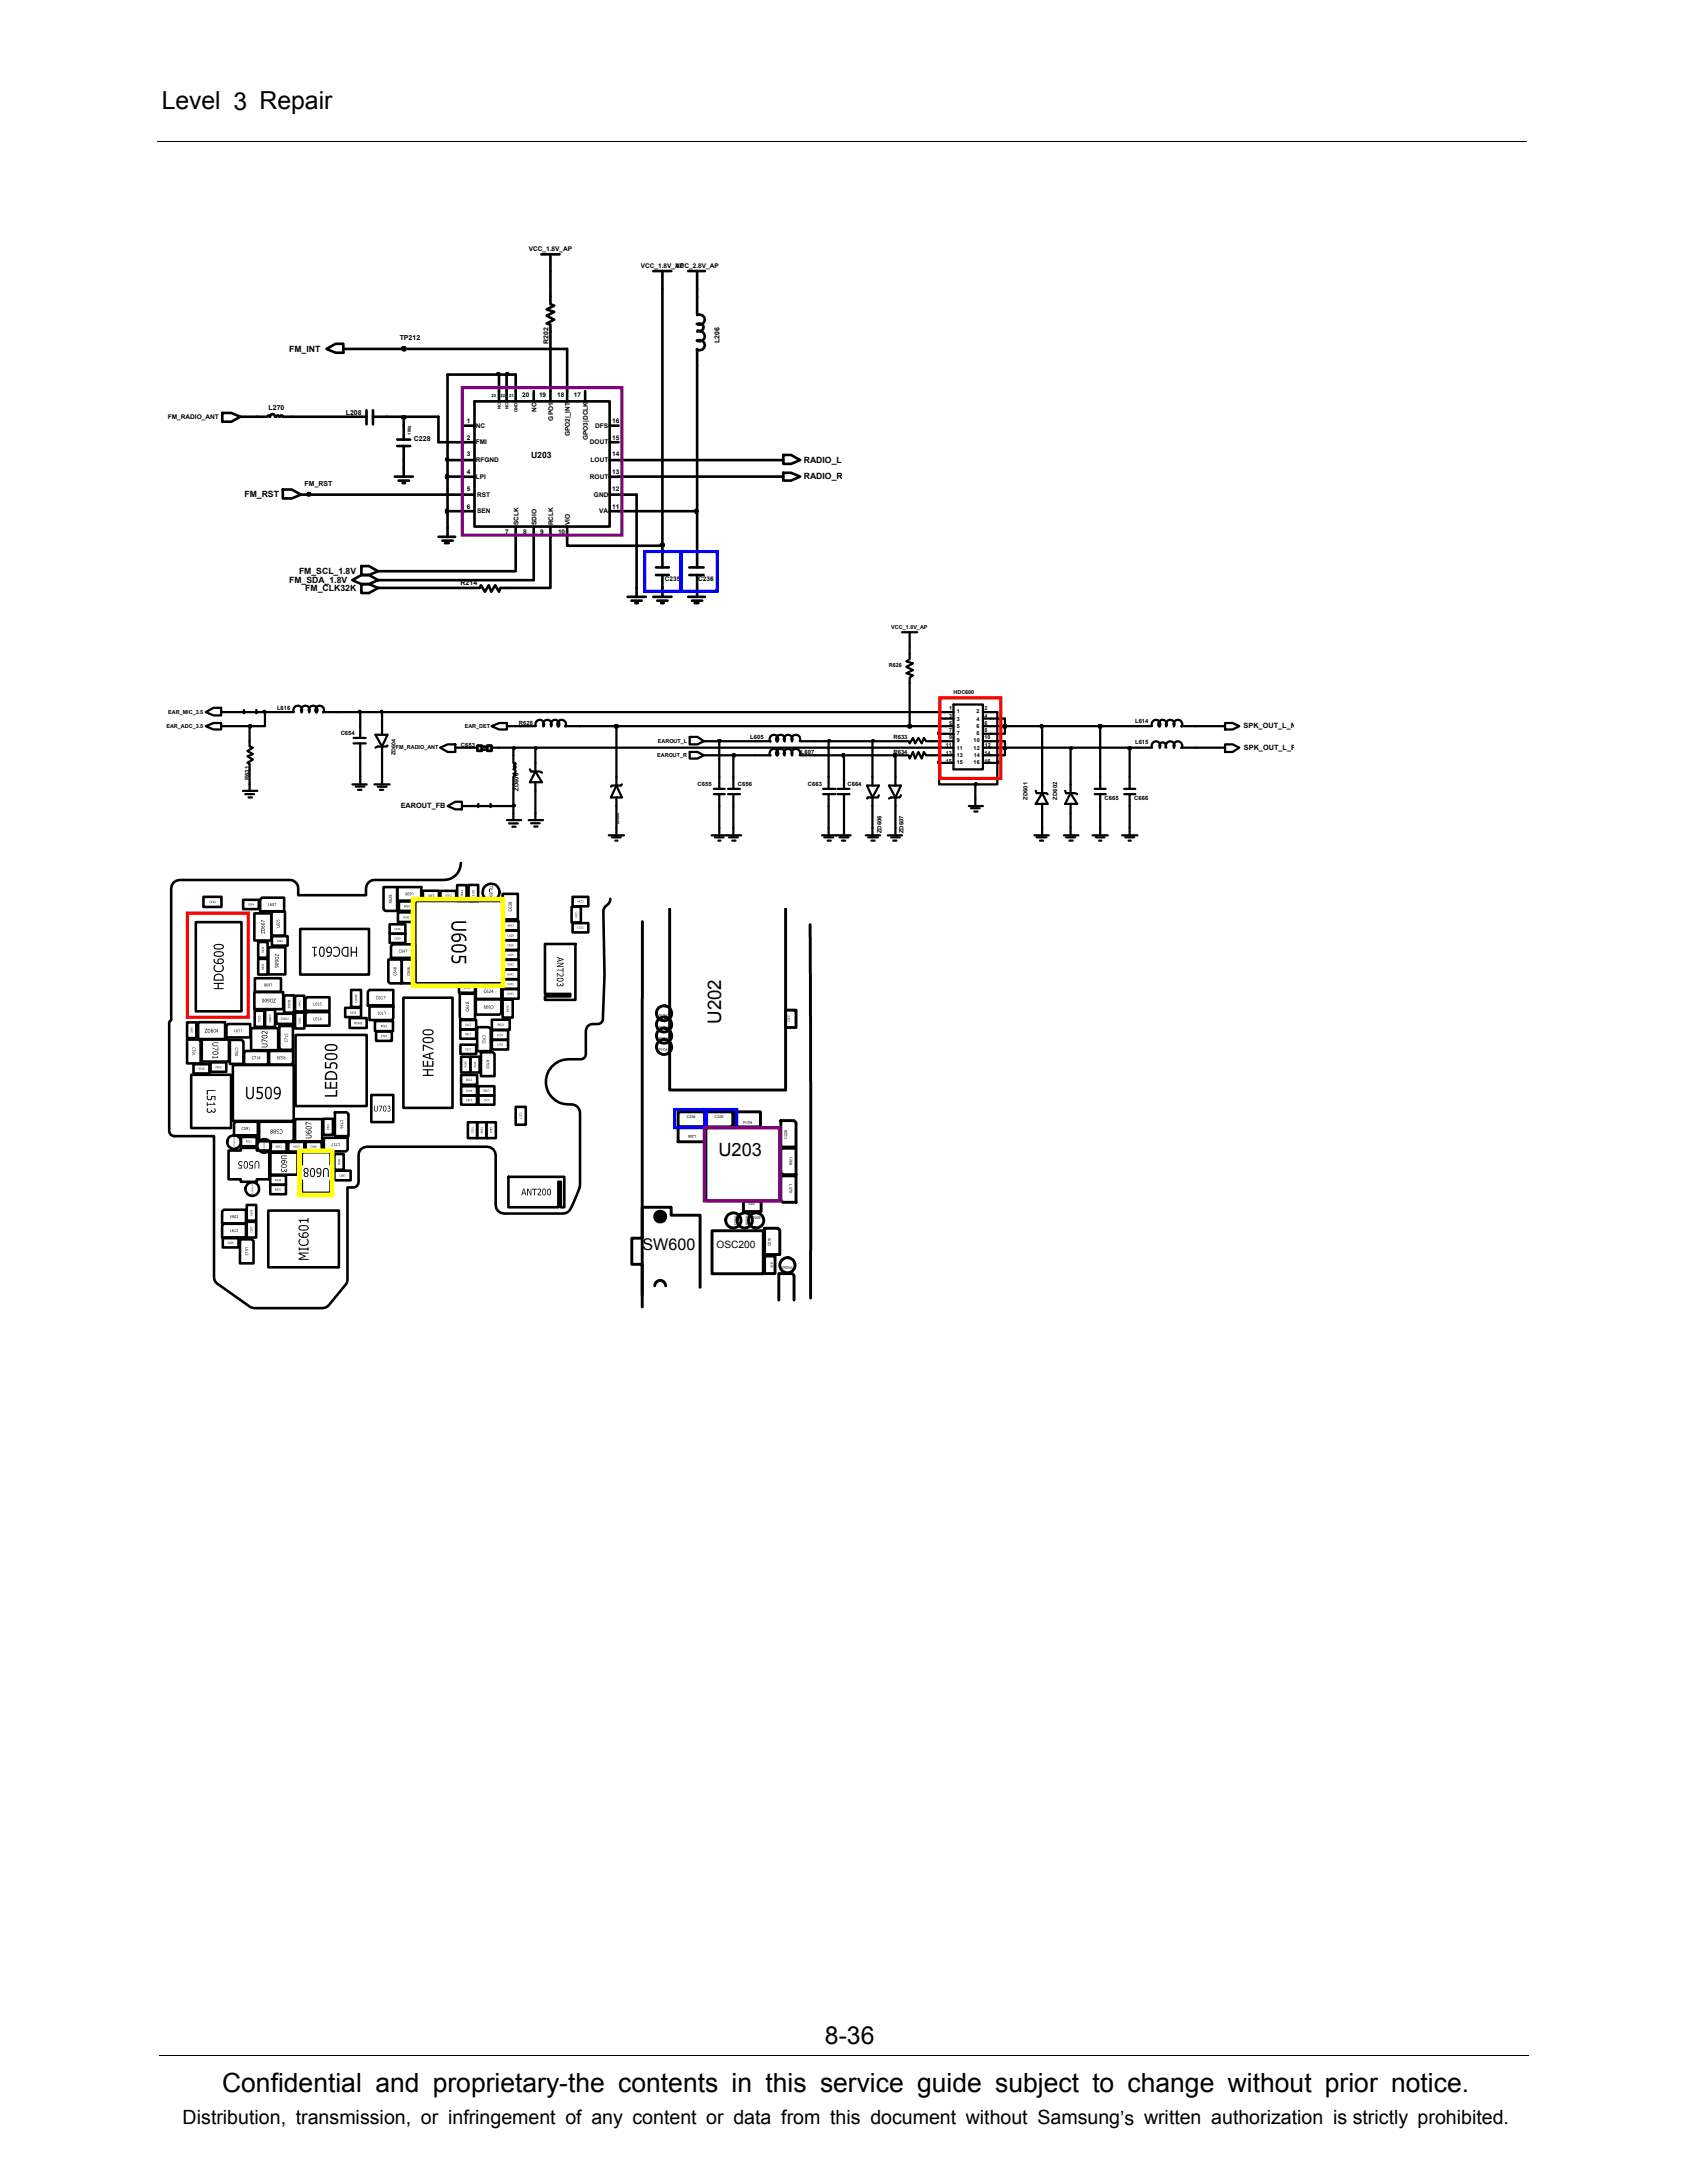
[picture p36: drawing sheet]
<svg xmlns="http://www.w3.org/2000/svg" width="216mm" height="279mm" viewBox="0 0 216 279" stroke-linecap="round" stroke-linejoin="round" font-family="sans-serif">
<defs><g id="words">
<text font-size="3.4" x="28.4" y="267.7">Confidential and proprietary-the contents in this service guide subject to change without prior notice.</text>
<g font-size="3.2">
<text x="20.7" y="14">Level 3 Repair</text>
<text x="105.6" y="261.6">8-36</text>
</g>
<text font-size="2.5" x="23.4" y="271.9">Distribution, transmission, or infringement of any content or data from this document without Samsung’s written authorization is strictly prohibited.</text>
<text font-size="2.4" x="92.3" y="131" transform="rotate(-90 92.3 131)">U202</text>
<text font-size="2.3" x="91.9" y="148">U203</text>
<text font-size="2.1" x="82.2" y="160">SW600</text>
<text font-size="1.3" x="91.7" y="159.7">OSC200</text>
<g font-size="1.1">
<text x="37" y="45">FM_INT</text>
<text x="68" y="58.6">U203</text>
<text x="102.9" y="59.2">RADIO_L</text>
<text x="31.3" y="63.6">FM_RST</text>
<text x="102.9" y="61.4">RADIO_R</text>
<text x="37" y="74.6">FM_SDA_1.8V</text>
<text x="38.3" y="73.5">FM_SCL_1.8V</text>
<text x="39.1" y="75.6">FM_CLK32K</text>
</g>
<g font-size=".9">
<text x="51.2" y="43.5">TP212</text>
<text x="70.2" y="44" transform="rotate(-90 70.2 44)">R202</text>
<text x="92.1" y="43.9" transform="rotate(-90 92.1 43.9)">L206</text>
<text x="34.4" y="52.5">L270</text>
<text x="44.3" y="53.2">L208</text>
<text x="53" y="56.4">C228</text>
<text x="39" y="62.1">FM_RST</text>
<text x="58.9" y="74.9">R214</text>
<text x="159.2" y="93.2">SPK_OUT_L_N</text>
<text x="159.2" y="96">SPK_OUT_L_P</text>
<text x="51.3" y="103.5">EAROUT_FB</text>
</g>
<g font-size=".8">
<text x="67.7" y="32.2">VCC_1.8V_AP</text>
<text x="82" y="34.3">VCC_1.8V_AP</text>
<text x="86.4" y="34.3">VCC_2.8V_AP</text>
<text x="21.5" y="53.6">FM_RADIO_ANT</text>
<text x="66.8" y="50.8">20</text>
<text x="68.6" y="52.7" transform="rotate(-90 68.6 52.7)">NC</text>
<text x="69" y="50.8">19</text>
<text x="70.8" y="53.8" transform="rotate(-90 70.8 53.8)">GPO1</text>
<text x="71.3" y="50.8">18</text>
<text x="73.4" y="50.8">17</text>
<text x="59.7" y="54.2">1</text>
<text x="59.7" y="58.4">3</text>
<text x="59.7" y="56.3">2</text>
<text x="60.9" y="54.7">NC</text>
<text x="60.9" y="59.2">RFGND</text>
<text x="60.9" y="56.9">FMI</text>
<text x="72.9" y="55.8" transform="rotate(-90 72.9 55.8)">GPO2|_INT</text>
<text x="75.2" y="56.3" transform="rotate(-90 75.2 56.3)">GPO3|DCLK</text>
<text x="75.5" y="56.9">DOUT</text>
<text x="75.6" y="59.2">LOUT</text>
<text x="76.2" y="54.7">DFS</text>
<text x="78.3" y="58.4">14</text>
<text x="78.3" y="54.2">16</text>
<text x="78.3" y="56.3">15</text>
<text x="59.7" y="60.7">4</text>
<text x="59.7" y="62.8">5</text>
<text x="59.7" y="65.1">6</text>
<text x="60.9" y="61.3">LPI</text>
<text x="61.1" y="63.6">RST</text>
<text x="61.1" y="65.7">SEN</text>
<text x="75.5" y="61.3">ROUT</text>
<text x="76" y="63.6">GND</text>
<text x="76.7" y="65.7">VA</text>
<text x="78.3" y="65.1">11</text>
<text x="78.3" y="60.7">13</text>
<text x="78.3" y="62.8">12</text>
<text x="64.7" y="68.4">7</text>
<text x="66.3" y="67.2" transform="rotate(-90 66.3 67.2)">SCLK</text>
<text x="67" y="68.4">8</text>
<text x="68.6" y="67.2" transform="rotate(-90 68.6 67.2)">SDIO</text>
<text x="69.1" y="68.4">9</text>
<text x="70.8" y="67.2" transform="rotate(-90 70.8 67.2)">RCLK</text>
<text x="71.4" y="68.4">10</text>
<text x="72.9" y="67.2" transform="rotate(-90 72.9 67.2)">VIO</text>
<text x="85.1" y="74.4">C235</text>
<text x="89.4" y="74.4">C236</text>
</g>
<g font-size=".7">
<text x="114.1" y="80.5">VCC_1.8V_AP</text>
<text x="113.7" y="85.3">R626</text>
<text x="122" y="88.8">HDC600</text>
<text x="21.3" y="93.2">EAR_ADC_3.5</text>
<text x="21.5" y="91.4">EAR_MIC_3.5</text>
<text x="35.5" y="90.9">L616</text>
<text x="43.6" y="94">C654</text>
<text x="50.7" y="95.9">FM_RADIO_ANT</text>
<text x="59" y="95.6">C653</text>
<text x="59.5" y="93.2">EAR_DET</text>
<text x="66.4" y="92.8">R628</text>
<text x="84.2" y="95.1">EAROUT_L</text>
<text x="96" y="94.6">L605</text>
<text x="114.3" y="94.6">R633</text>
<text x="121" y="95.6">11</text>
<text x="121.5" y="91.8">3</text>
<text x="121.5" y="92.8">5</text>
<text x="121.5" y="93.6">7</text>
<text x="121.5" y="94.6">9</text>
<text x="121.5" y="90.9">1</text>
<text x="122.4" y="92.3">3</text>
<text x="122.4" y="93.2">5</text>
<text x="122.4" y="94">7</text>
<text x="122.4" y="95">9</text>
<text x="122.4" y="91.3">1</text>
<text x="122.4" y="96">11</text>
<text x="124.6" y="96">12</text>
<text x="124.6" y="95">10</text>
<text x="125" y="91.3">2</text>
<text x="125" y="92.3">4</text>
<text x="125" y="93.2">6</text>
<text x="125" y="94">8</text>
<text x="126" y="91.8">4</text>
<text x="126" y="92.8">6</text>
<text x="126" y="93.6">8</text>
<text x="126" y="90.9">2</text>
<text x="126" y="94.6">10</text>
<text x="126" y="95.6">12</text>
<text x="145.3" y="92.5">L614</text>
<text x="145.3" y="95.3">L615</text>
<text x="31.9" y="99.8" transform="rotate(-90 31.9 99.8)">R631</text>
<text x="50.6" y="96.7" transform="rotate(-90 50.6 96.7)">ZD604</text>
<text x="66.3" y="101.2" transform="rotate(-90 66.3 101.2)">ZD600</text>
<text x="84.1" y="96.9">EAROUT_R</text>
<text x="89.3" y="100.5">C655</text>
<text x="94.4" y="100.5">C656</text>
<text x="102.5" y="96.5">L607</text>
<text x="103.4" y="100.5">C663</text>
<text x="108.5" y="100.5">C664</text>
<text x="114.3" y="96.5">R634</text>
<text x="121" y="96.7">13</text>
<text x="121" y="97.6">15</text>
<text x="122.4" y="96.9">13</text>
<text x="122.4" y="97.8">15</text>
<text x="124.6" y="97.8">16</text>
<text x="124.6" y="96.9">14</text>
<text x="126" y="96.7">14</text>
<text x="126" y="97.6">16</text>
<text x="112.8" y="106.6" transform="rotate(-90 112.8 106.6)">ZD606</text>
<text x="115.6" y="106.6" transform="rotate(-90 115.6 106.6)">ZD607</text>
<text x="131.5" y="102.3" transform="rotate(-90 131.5 102.3)">ZD601</text>
<text x="135.3" y="102.3" transform="rotate(-90 135.3 102.3)">ZD602</text>
<text x="141.4" y="102.4">C665</text>
<text x="145.2" y="102.4">C666</text>
</g>
<g font-size=".5">
<text x="62.9" y="50.8">23</text>
<text x="64.1" y="50.8">22</text>
<text x="64.1" y="52.3" transform="rotate(-90 64.1 52.3)">NC</text>
<text x="65.1" y="52.3" transform="rotate(-90 65.1 52.3)">NC</text>
<text x="65.2" y="50.8">21</text>
<text x="66.2" y="52.7" transform="rotate(-90 66.2 52.7)">GND</text>
<text x="52.6" y="55.6" transform="rotate(-90 52.6 55.6)">1005</text>
<text x="79.2" y="105.5" transform="rotate(-90 79.2 105.5)">ZD605</text>
<text x="85.7" y="131.3" transform="rotate(-180 85.7 131.3)">TP215</text>
<text x="85.7" y="129.8" transform="rotate(-180 85.7 129.8)">TP216</text>
<text x="85.7" y="132.7" transform="rotate(-180 85.7 132.7)">TP213</text>
<text x="85.7" y="134.1" transform="rotate(-180 85.7 134.1)">TP214</text>
<text x="87.9" y="143.1">C236</text>
<text x="91.5" y="143.1">C235</text>
<text x="96.2" y="143.4" transform="rotate(-180 96.2 143.4)">R214</text>
<text x="89.1" y="145.3" transform="rotate(-180 89.1 145.3)">L206</text>
<text x="100.7" y="145.8" transform="rotate(-90 100.7 145.8)">C228</text>
<text x="101.1" y="148.1" transform="rotate(90 101.1 148.1)">L208</text>
<text x="94" y="155.5" transform="rotate(90 94 155.5)">TP203</text>
<text x="95.4" y="155.5" transform="rotate(90 95.4 155.5)">TP206</text>
<text x="96" y="156">TP205</text>
<text x="101" y="151.6" transform="rotate(90 101 151.6)">L270</text>
<text x="98.7" y="159.5" transform="rotate(-90 98.7 159.5)">C201</text>
<text x="101.5" y="162.1" transform="rotate(-180 101.5 162.1)">TP200</text>
</g>
<g font-size=".3">
<text x="101.1" y="130.8" transform="rotate(-90 101.1 130.8)">C220</text>
<text x="95.8" y="154.3">R202</text>
<text x="98.7" y="161.5" transform="rotate(90 98.7 161.5)">C200</text>
</g>
</g></defs>
<path d="M20.2 18.1h175.3M20.4 263h175.3" fill="none" stroke="#000" stroke-width=".13"/>
<g fill="none" stroke="#000" stroke-width=".34">
<path d="M69.3 32.6h2.3M70.4 38v.9l.5 .2-.9 .5 .9 .3-.9 .5 .9 .5-.9 .5 .4 .2v.8M70.4 32.6v2.1M83.6 34.7h2.3M84.8 34.7v2.3M88.1 34.7h2.1M89.2 34.7v2.3M89.2 38v2.3M28.4 52.9h1.2l1.2 .4-1.2 .7h-1.2zM32.9 53.3h1.2M34.2 53.3l.2-.1 .1 .1a.33 .33 0 0 1 .4-.3 .33 .33 0 0 1 .3 .3M35.4 53.3l.1-.1 .2 .1"/>
<path d="M35.9 53.3l.1-.1 .2 .1h1.1M41.8 44.7l1.1-.7h1v1.1h-1zM45.1 53.3h1.8M46.9 52.5v1.8M47.7 53.3h1.8M47.7 52.5v1.8M50.8 56.3h1.7M50.8 57.1h1.7M51.7 54.5v1.8M51.7 57.1v1.8M51.7 59.9v1.1M59.4 58.9h1.3"/>
<path d="M59.4 54.5h1.3M59.4 56.6h1.3M60.7 51.4h17.3v16h-17.3zM63.9 50.1v1.3M64.8 50.1v1.3M66 50.1v1.3M68.3 50.1v1.3M70.4 50.1v1.3M72.6 50.1v1.3M74.9 50.1v1.3M78 58.9h1.2M78 54.5h1.2"/>
<path d="M78 56.6h1.2M89.2 44.7v2.1M89.2 43.6a.66 .66 0 0 1 1 .6 .66 .66 0 0 1-1 .5M89.2 40.3a.66 .66 0 0 1 1 .6 .66 .66 0 0 1-1 .5M89.2 42.4a.67 .67 0 0 1 1 .7 .67 .67 0 0 1-1 .5M89.3 41.5a.49 .49 0 0 1 .8 .4 .49 .49 0 0 1-.8 .4M100.2 58.2h1l1.2 .7-1.2 .5h-1zM36.2 62.7h1.1l1.2 .6-1.2 .5h-1.1zM45.1 74.3l1.1-.7h1l1.2 .7-1.2 .5h-1zM46.2 74.8h1l1.2 .4-1.2 .7h-1zM46.2 72.5h1l1.2 .6-1.2 .5h-1zM50.5 61h2.3"/>
<path d="M51 61.5h1.3M51.5 61.8h.3M56.1 68.7h2.2M56.6 69.2h1.3M56.9 69.5h.5M57.3 67.6v1.1M59.4 63.3h1.3M59.4 61h1.3M59.4 65.4h1.3M66 67.4v5.7h-17.6M68.3 67.4v6.9h-19.9M70.4 67.4v7.8h-6.4l-.1 .5-.5-.8-.5 .8-.4-.8-.4 .8-.5-.8-.2 .3h-13"/>
<path d="M72.6 67.4v2.5h12.2v2.7M78 63.3h1.2M78 61h1.2M78 65.4h1.2M80.3 76.4h2.3M80.8 76.9h1.3M81.3 77.2h.3M81.5 63.3v13.1M83.6 76.4h2.3M83.9 73.6h1.7M83.9 72.6h1.7M84.1 76.9h1.3"/>
<path d="M84.6 77.2h.3M84.8 73.6v2.8M88.1 76.4h2.1M88.2 73.6h1.8M88.2 72.6h1.8M88.6 76.9h1.3M88.9 77.2h.5M89.2 65.4v7.2M89.2 73.6v2.8M100.2 60.5h1l1.2 .5-1.2 .5h-1z"/>
<circle cx="51.7" cy="44.7" r=".16"/>
<circle cx="39.5" cy="63.3" r=".16"/>
</g>
<path d="M84.6 69.7h.3v.1h-.3z" fill="#c2c2c2"/>
<path d="M84.8 37v32.8M57.3 65.4v2.2M84.6 69.7h.3v.1h-.3zM84.6 69.7h.3v.2h-.3z" fill="none" stroke="#000" stroke-width=".34"/>
<path d="M57.1 65.3h.2v.3h-.2z" fill="#c2c2c2"/>
<path d="M57.1 65.3h.2v.3h-.2zM57.3 61v4.4h2.1M79.2 65.4h10" fill="none" stroke="#000" stroke-width=".34"/>
<path d="M89 65.3h.2v.3h-.2z" fill="#c2c2c2"/>
<path d="M89.2 46.8v18.6M38.5 63.3h1M89 65.3h.2v.3h-.2z" fill="none" stroke="#000" stroke-width=".34"/>
<path d="M39.5 63.1h.1v.2h-.1z" fill="#c2c2c2"/>
<path d="M39.5 63.1h.1v.2h-.1zM39.5 63.1h.2v.2h-.2zM39.5 63.3h19.9M79.2 63.3h2.3" fill="none" stroke="#000" stroke-width=".34"/>
<path d="M57.1 60.9h.2v.3h-.2z" fill="#c2c2c2"/>
<path d="M51.7 58.9v1M57.3 58.9v2.1h2.1M57.1 60.9h.2v.3h-.2zM79.2 61h21" fill="none" stroke="#000" stroke-width=".34"/>
<path d="M57.1 58.7h.2v.2h-.2z" fill="#c2c2c2"/>
<path d="M30.8 53.3h2.1M37.3 53.3h7.8M49.5 53.3h2.2v1.2M56.1 53.3v3.3h3.3M57.1 58.7h.2v.2h-.2zM57.1 58.7v.2h.2v-.2M57.3 47.9v11h2.1M79.2 58.9h21" fill="none" stroke="#000" stroke-width=".34"/>
<path d="M51.5 53.3h.3v.2h-.3z" fill="#c2c2c2"/>
<path d="M51.5 53.3h.3v.2h-.3zM51.7 53.3h4.4M57.3 47.9h6.6v2.2M64.8 47.9v2.2M66 47.9v2.2M70.4 42.4v7.7M72.6 44.7v5.4" fill="none" stroke="#000" stroke-width=".34"/>
<path d="M63.7 47.8h.2v.1h-.2z" fill="#c2c2c2"/>
<path d="M63.7 47.8h.2v.1h-.2zM63.9 47.9h.9" fill="none" stroke="#000" stroke-width=".34"/>
<path d="M64.8 47.8h.2v.1h-.2z" fill="#c2c2c2"/>
<path d="M43.9 44.7h7.8M64.8 47.8h.2v.1h-.2zM64.8 47.9h1.2" fill="none" stroke="#000" stroke-width=".34"/>
<path d="M51.5 44.5h.3v.2h-.3z" fill="#c2c2c2"/>
<path d="M70.4 34.7v3.3M89.2 37v1M51.5 44.5h.3v.2h-.3zM51.7 44.7h20.9" fill="none" stroke="#000" stroke-width=".34"/>
<g fill="none" stroke="#000" stroke-width=".29">
<path d="M26.3 92.9l1-.4h1v.9h-1zM26.3 91.1l1-.5h1v1h-1zM31.1 91.1h1.8M31.2 90.9l-.1 .2 .1 .2M31.9 94.9v.6l.5 .2-.7 .4 .7 .4-.7 .3 .7 .4-.7 .4 .2 .2v.7M32.8 90.9l.1 .2-.1 .2M35.7 91.1h1.8M37.6 91.1a.56 .56 0 0 1 .6-.8 .56 .56 0 0 1 .4 .9M38.6 91.1a.57 .57 0 0 1 .5-.8 .57 .57 0 0 1 .5 .9M39.6 91.1a.55 .55 0 0 1 .5-.8 .55 .55 0 0 1 .4 .9M40.4 91.2a.56 .56 0 0 1 .5-.9 .56 .56 0 0 1 .5 .9M41.3 91.1h2"/>
<path d="M48.9 99.4v1M56.3 95.7l1-.4h1v.9h-1zM60.1 95.7h1M62.9 95.7h1M65.7 98.5a.28 .28 0 0 1 .3 .2 .28 .28 0 0 1-.3 .3M65.7 96.7v.9M65.7 99.4v1M65.7 99.1h.3v.1l-.2 .1M65.7 98.1a.16 .16 0 0 1 .3 .1 .14 .14 0 0 1-.2 .1M65.7 97.7h.3l-.1 .2h-.1M67.8 98.5l.2 .2h1.1l.3 .2M68.5 97.6v1.1"/>
<path d="M68.5 98.7l.9 1.4h-1.6zM78.9 99.4v1.1M88.3 94.3h1l.8 .6-.8 .4h-1zM92.1 99.4v1.6M93.9 99.4v1.6M96.7 96.7h1.9M96.7 94.9h1.9M98.6 96.7a.55 .55 0 0 1 .4-.9 .55 .55 0 0 1 .5 .9M98.6 94.9a.56 .56 0 0 1 .4-.9 .56 .56 0 0 1 .5 .9M100.4 96.6a.56 .56 0 0 0-.5-.8 .56 .56 0 0 0-.5 .9M100.4 94.8a.56 .56 0 0 0-.6-.8 .56 .56 0 0 0-.4 .9M101.4 96.6a.55 .55 0 0 0-.5-.8 .55 .55 0 0 0-.5 .9"/>
<path d="M101.4 94.8a.55 .55 0 0 0-.6-.8 .55 .55 0 0 0-.4 .9M102.3 96.6a.56 .56 0 0 0-.5-.8 .56 .56 0 0 0-.4 .9M102.3 94.8a.56 .56 0 0 0-.5-.8 .56 .56 0 0 0-.4 .9M102.4 94.9h1.8M102.4 96.7h1.8M114.6 99.4v1.1M115.4 96.7h.9l.1 .4 .4-.9 .3 .9 .4-.9 .5 .9 .2-.9 .3 .5h.7M115.4 80.9h2M116.4 80.9v1.8M121.1 91.1h.9M121.1 93.9h.9M121.1 92h.9"/>
<path d="M121.1 97.6h.9M121.1 92.9h.9M121.1 95.7h.9M121.1 96.7h.9M121.1 94.9h.9M122 90.2h3.8v8.3h-3.8zM125.8 95.7h1M125.8 91.1h1M125.8 96.7h1M125.8 94.9h1M125.8 92h1M125.8 92.9h1"/>
<path d="M125.8 93.9h1M125.8 97.6h1M144.6 99.4v1.6M145.6 92.9h1.8M145.6 95.7h1.8M147.4 92.9a.56 .56 0 0 1 .6-.8 .56 .56 0 0 1 .4 .9M147.4 95.7a.56 .56 0 0 1 .6-.8 .56 .56 0 0 1 .4 .8M148.3 93a.55 .55 0 0 1 .5-.9 .55 .55 0 0 1 .4 .9M148.4 95.7a.41 .41 0 0 1 .4-.7 .41 .41 0 0 1 .3 .7M149.3 92.9a.55 .55 0 0 1 .5-.8 .55 .55 0 0 1 .4 .9M149.3 95.7a.55 .55 0 0 1 .5-.8 .55 .55 0 0 1 .4 .8M150.2 95.7a.56 .56 0 0 1 .6-.8 .56 .56 0 0 1 .4 .8"/>
<path d="M150.3 92.9a.55 .55 0 0 1 .5-.8 .55 .55 0 0 1 .4 .9M151.2 92.9h1.8M151.2 95.7h1.8M156.8 92.5h1l.8 .4-.8 .5h-1zM31.1 101.2h1.8M31.4 101.6h1.1M31.8 102.1h.4M31.9 100.4v.8M47.9 100.4h2M48.3 100.7h1.2M48.6 101.1h.4M68.5 100.1v1.1"/>
<path d="M78.9 102.1v1.1M78.9 100.5l.7 1.6h-1.4zM79.6 100.4l-.2 .1h-1.1l-.1 .2M91.1 106.9h1.9M91.4 101.6h1.4M91.4 101h1.4M91.5 107.2h1.1M91.9 107.6h.3M92.1 101.6v1.6M92.1 105.9v1M93.2 101.6h1.5M93.2 101h1.5"/>
<path d="M93.9 101.6v1.6M110.8 106.9h1.8M111.1 107.2h1.3M111.5 107.6h.4M111.7 105.9v1M113.8 100.5h1.5l-.7 1.6zM114.6 102.1v1.1M115.3 101.8l-.2 .3h-1.1l-.2 .1M124 103.2h1.8M124.3 103.4h1.1M124.7 103.9h.4M124.8 102.2v1"/>
<path d="M132.5 101.2l.2 .3h1.2l.2 .1M133.4 100.4v1.1M133.4 102.9v1.2M133.4 101.5l.7 1.4h-1.6zM136.2 106.9h1.8M136.4 107.2h1.2M136.9 107.6h.4M137 105.9v1M139.8 106.9h2M140.3 107.2h1.1M140.7 107.6h.2M140.8 105.9v1"/>
<path d="M143.9 101.6h1.4M143.9 101h1.4M144.6 101.6v1.6"/>
</g>
<path d="M61.6 95.6h.8v.4h-.8z" fill="#b2b2b2"/>
<path d="M61.6 95.6h.8v.4h-.8zM61.7 95.6h.7v.4h-.7z" fill="none" stroke="#000" stroke-width=".29"/>
<path d="M61.1 95.4h.5v.7h-.5z" fill="#b2b2b2"/>
<path d="M61.1 95.4h.6v.7h-.6zM61.1 95.4h.5v.7h-.5z" fill="none" stroke="#000" stroke-width=".29"/>
<path d="M62.4 95.4h.5v.7h-.5z" fill="#b2b2b2"/>
<g fill="none" stroke="#000" stroke-width=".29">
<path d="M45.3 94.4h1.5M45.3 95.1h1.5M46.1 92.9v1.5M46.1 95.1v1.6M46.1 99.4v1M48 94h1.6l-.7 1.5zM48.9 92.9v1.1M48.9 95.5v1.2M49.6 95.4l-.1 .1h-1.2l-.3 .2M62.4 95.4h.5v.7h-.5zM62.9 92.9l1-.4h1v.9h-1zM66.7 92.9h1.8"/>
<path d="M68.6 92.9a.55 .55 0 0 1 .5-.8 .55 .55 0 0 1 .4 .9M69.6 92.9a.56 .56 0 0 1 .5-.8 .56 .56 0 0 1 .4 .9M70.5 92.9a.56 .56 0 0 1 .6-.8 .56 .56 0 0 1 .4 .9M71.4 93a.56 .56 0 0 1 .5-.9 .56 .56 0 0 1 .4 .9M72.3 92.9h2M88.3 96.2h1l.8 .5-.8 .4h-1zM106 99.4v1.6M108 99.4v1.6M111.7 99.4v1.1M115.4 94.9h.9l.1 .2 .4-.7 .3 .7 .4-.7 .5 .7 .2-.7 .3 .5h.7M116.4 83.7v.7l-.4 .2 .8 .3-.8 .4 .8 .5-.8 .4 .8 .2-.4 .3v.7M140.8 99.4v1.6"/>
<path d="M156.8 95.3h1l.8 .4-.8 .5h-1zM45.1 100.4h1.8M45.5 100.7h1.2M45.8 101.1h.4M57.3 103.2l1-.6h.8v1h-.8zM59.1 103.2h6.6v1.8M61.2 102.9l-.1 .3 .1 .1M62.8 102.9l.1 .3-.1 .1M64.9 105h1.8M65.2 105.4h1.1M65.6 105.8h.4M67.7 105h1.8"/>
<path d="M68 105.4h1.1M68.4 105.8h.4M68.5 101.2v3.8M77.9 106.9h2M78.3 107.2h1.1M78.7 107.6h.3M78.9 103.2v3.7M92.1 103.2v2.7M93 106.9h1.8M93.3 107.2h1.1M93.7 107.6h.4M93.9 103.2v3.7"/>
<path d="M105.2 106.9h3.7M105.3 101.6h1.6M105.3 101h1.6M105.5 107.2h1.1M105.9 107.6h.4M106 101.6v5.3M107.2 101h1.5M107.2 101.6h1.5M107.4 107.2h1.2M107.7 107.6h.5M108 101.6v5.3M111 100.5h1.5l-.8 1.6z"/>
<path d="M111.7 102.1v3.8M112.5 101.8l-.1 .3h-1.3l-.1 .1M113.6 106.9h1.8M114 107.2h1.1M114.3 107.6h.4M114.6 103.2v3.7M132.4 106.9h1.8M132.7 107.2h1.2M133.1 107.6h.4M133.4 104.1v2.8M136.3 101.2l.1 .3h1.2l.3 .1M137 100.4v1.1"/>
<path d="M137 102.9v3M137 101.5l.9 1.4h-1.6zM140.1 101.6h1.4M140.1 101h1.4M140.8 101.6v4.3M143.6 106.9h2M144 107.2h1.1M144.4 107.6h.3M144.6 103.2v3.7"/>
</g>
<path d="M65.7 103h.1v.2h-.1z" fill="#c2c2c2"/>
<path d="M31.9 98.5v1.9M120.2 97.6v2.8h4.6v1.8M65.7 103h.1v.2h-.1zM65.7 103v.2h.1v-.2M65.7 100.4v2.8" fill="none" stroke="#000" stroke-width=".29"/>
<path d="M124.8 100.3h.2v.1h-.2z" fill="#c2c2c2"/>
<g fill="none" stroke="#000" stroke-width=".29">
<path d="M46.1 96.7v2.7M48.9 96.7v2.7M68.5 95.7v1.9M78.9 92.9v6.5M92.1 94.9v4.5M93.9 96.7v2.7M106 94.9v4.5M108 96.7v2.7M111.7 94.9v4.5M114.6 96.7v2.7M127.6 97.6v2.8h-2.8M133.4 92.9v7.5"/>
<path d="M137 95.7v4.7M140.8 92.9v6.5M144.6 95.7v3.7M124.8 100.3h.2v.1h-.2z"/>
</g>
<path d="M120.1 97.5h.1v.1h-.1z" fill="#c2c2c2"/>
<path d="M120.1 97.5h.1v.1h-.1zM120.2 93.9v3.7h.8M126.8 97.6h.8" fill="none" stroke="#000" stroke-width=".29"/>
<path d="M127.6 97.5h.2v.1h-.2z" fill="#c2c2c2"/>
<path d="M65.7 95.7v1M90.1 96.7h3.8M127.6 97.5h.2v.1h-.2zM127.6 91.1v6.5" fill="none" stroke="#000" stroke-width=".29"/>
<path d="M93.9 96.5h.1v.3h-.1z" fill="#c2c2c2"/>
<path d="M93.9 96.5h.1v.3h-.1zM93.9 96.7h2.8M104.2 96.7h3.8" fill="none" stroke="#000" stroke-width=".29"/>
<path d="M107.9 96.5h.1v.3h-.1z" fill="#c2c2c2"/>
<path d="M107.9 96.5h.1v.3h-.1zM108 96.7h6.6" fill="none" stroke="#000" stroke-width=".29"/>
<path d="M114.4 96.5h.2v.3h-.2z" fill="#c2c2c2"/>
<path d="M58.3 95.7h1.8M63.9 95.7h1.8M114.4 96.5h.2v.3h-.2zM114.6 96.7h.8M119.2 96.7h1.8M128.6 95.7v1h-1.8" fill="none" stroke="#000" stroke-width=".29"/>
<path d="M65.7 95.7h.1v.1h-.1z" fill="#c2c2c2"/>
<path d="M65.7 95.7h.1v.1h-.1zM65.8 95.7v.1h-.1v-.1h2.8" fill="none" stroke="#000" stroke-width=".29"/>
<path d="M68.5 95.7h.1v.1h-.1z" fill="#c2c2c2"/>
<path d="M68.5 95.7h.1v.1h-.1zM68.5 95.7h52.6M126.8 95.7h1.8" fill="none" stroke="#000" stroke-width=".29"/>
<path d="M128.5 95.7h.2v.1h-.2z" fill="#c2c2c2"/>
<path d="M128.5 95.7h.2v.1h-.2zM128.6 94.9v.8h8.4" fill="none" stroke="#000" stroke-width=".29"/>
<path d="M137 95.7h.1v.1h-.1z" fill="#c2c2c2"/>
<path d="M137 95.7h.2v.1h-.2zM137.1 95.7v.1h-.1v-.1h7.6" fill="none" stroke="#000" stroke-width=".29"/>
<path d="M144.4 95.7h.3v.1h-.3z" fill="#c2c2c2"/>
<path d="M31.9 92.9v2M90.1 94.9h2M144.4 95.7h.3v.1h-.3zM144.6 95.7h1M153 95.7h3.8" fill="none" stroke="#000" stroke-width=".29"/>
<path d="M91.9 94.7h.3v.2h-.3z" fill="#c2c2c2"/>
<path d="M91.9 94.7h.3v.2h-.3zM91.9 94.7v.2h.3v-.2M92.1 94.9h4.6M104.2 94.9h1.8" fill="none" stroke="#000" stroke-width=".29"/>
<path d="M106 94.7h.2v.2h-.2z" fill="#c2c2c2"/>
<path d="M106 94.7h.2v.2h-.2zM106 94.7v.2h.2v-.2M106 94.9h5.7" fill="none" stroke="#000" stroke-width=".29"/>
<path d="M111.7 94.7h.1v.2h-.1z" fill="#c2c2c2"/>
<path d="M111.7 94.7h.1v.2h-.1zM111.7 94.7v.2h.1v-.2M111.7 94.9h3.7M119.2 94.9h1.8M126.8 94.9h1.8" fill="none" stroke="#000" stroke-width=".29"/>
<path d="M120.1 93.8h.1v.1h-.1z" fill="#c2c2c2"/>
<path d="M28.3 92.9h3.6M120.1 93.8h.1v.1h-.1zM120.2 92v1.9h.8M128.6 92.9v1h-1.8" fill="none" stroke="#000" stroke-width=".29"/>
<path d="M31.9 92.8h.2v.3h-.2z" fill="#c2c2c2"/>
<path d="M31.9 92.8h.2v.3h-.2zM31.9 92.8v.3h.2v-.3M33.9 91.1v1.8h-2M46.1 91.1v1.8M48.9 91.1v1.8M64.9 92.9h1.8M74.3 92.9h4.6" fill="none" stroke="#000" stroke-width=".29"/>
<path d="M78.7 92.8h.3v.3h-.3z" fill="#c2c2c2"/>
<path d="M78.7 92.8h.3v.3h-.3zM78.7 92.8v.3h.3v-.3M78.9 92.9h37.5" fill="none" stroke="#000" stroke-width=".29"/>
<path d="M116.3 92.8h.3v.3h-.3z" fill="#c2c2c2"/>
<path d="M116.3 92.8v.3h.3v-.3M116.3 92.8h.3v.3h-.3zM116.4 87.4v5.5h4.7M126.8 92.9h1.8" fill="none" stroke="#000" stroke-width=".29"/>
<path d="M128.5 92.8h.2v.3h-.2z" fill="#c2c2c2"/>
<path d="M128.5 92.8h.2v.3h-.2zM128.5 92.8v.3h.2v-.3M128.6 92v.9h4.8" fill="none" stroke="#000" stroke-width=".29"/>
<path d="M133.2 92.8h.2v.3h-.2z" fill="#c2c2c2"/>
<path d="M133.2 92.8h.2v.3h-.2zM133.2 92.8v.3h.2v-.3M133.4 92.9h7.4" fill="none" stroke="#000" stroke-width=".29"/>
<path d="M140.7 92.8h.2v.3h-.2z" fill="#c2c2c2"/>
<path d="M28.3 91.1h2.8M32.9 91.1h1M120.2 92h.8M126.8 92h1.8M140.7 92.8v.3h.2v-.3M140.7 92.8h.2v.3h-.2zM140.8 92.9h4.8M153 92.9h3.8" fill="none" stroke="#000" stroke-width=".29"/>
<path d="M33.8 91h.1v.1h-.1z" fill="#c2c2c2"/>
<path d="M33.8 91h.1v.1h-.1zM33.9 91.1h1.8M43.3 91.1h2.8" fill="none" stroke="#000" stroke-width=".29"/>
<path d="M46 91h.1v.1h-.1z" fill="#c2c2c2"/>
<path d="M46 91h.1v.1h-.1zM46.1 91.1h2.8" fill="none" stroke="#000" stroke-width=".29"/>
<path d="M48.8 91h.1v.1h-.1z" fill="#c2c2c2"/>
<path d="M48.8 91h.1v.1h-.1zM48.9 91.1h72.1M116.4 82.7v1M126.8 91.1h.8" fill="none" stroke="#000" stroke-width=".29"/>
<g fill="none" stroke="#000" stroke-width=".33">
<path d="M25.1 118h5.8v11.4h-5.8zM26 114.8h2.3v1.3h-2.3zM31.1 115.2h2v1.2h-2zM32.6 116.9h2.1v3.5h-2.1zM33.3 115.1l.2-.2h2.9v1.7h-3.1zM34.7 116.7h1.8v3h-1.6l-.2-.2zM34.8 119.8h2v1.2h-2zM38.4 118.9h8.8v5.8h-8.8zM49.1 113.5h1.7v3.1h-1.5l-.2-.2zM49.9 119.5h2v1.2h-2zM49.9 118.3h2v1.2h-2zM50.9 113.5h3v1.6l-.2 .2h-2.8z"/>
<path d="M50.9 116.8h2.1v1.2h-2.1zM51.1 115.4h2v1.2h-2zM53.1 115.3h11.2v10.6h-11.2zM54.1 114h2.1v1.3h-2.1zM56.4 114h2v1.2h-2zM58.5 113.3h1.2v2h-1.2zM59 110.4a2.17 2.17 0 0 1-2.2 2.2h-8.9a1.09 1.09 0 0 0-1.1 1.1v.9h-8.6v-.9a1.05 1.05 0 0 0-1.1-1.1h-14.1a1.08 1.08 0 0 0-1.1 1.1v16.9l-.2 .2v14a.65 .65 0 0 0 .6 .6h5.1v18.1a1.08 1.08 0 0 0 .6 .9l4.1 2.9 .5 .1h8.7a1.11 1.11 0 0 0 .8-.4l2.1-2.6 .2-.5 .1-11.9h.7a.69 .69 0 0 0 .7-.7v-3.5a1.05 1.05 0 0 1 1.1-1h15.4a1.08 1.08 0 0 1 1 1v6.4a1.08 1.08 0 0 0 1.1 1.1h7.5a1.31 1.31 0 0 0 1.2-1l.4-.9a4.5 4.5 0 0 0 .6-1.8v-9.1a1.16 1.16 0 0 0-1.5-1.1 2.89 2.89 0 0 1-2.8-2.9 2.89 2.89 0 0 1 2.8-2.9h1.6a.65 .65 0 0 0 .7-.7v-3a.87 .87 0 0 1 .8-.8h.7a.65 .65 0 0 0 .7-.6l.2-5.7-.2-8.1a1.11 1.11 0 0 1 .7-1l.1-.2 .1-.5M60 113.3h1.2v2h-1.2zM64.3 119.1h2.1v1.2h-2.1zM64.3 114.4h2v3.3h-1.8l-.2-.2zM64.3 117.9h2.1v1.2h-2.1zM73.2 116.1h1.1v2h-1.1z"/>
<path d="M73.3 118.2h2v1.1h-2zM73.3 114.8h2v1.2h-2zM23.9 130.9h1.2v2h-1.2zM23.9 133.1h1.5l.3 .2v2.8h-1.8zM24.5 137.6h5.1v6.8h-5.1zM24.8 136.2h2v1.2h-2zM25.4 130.8h3.4v2.2h-3.4zM25.8 133.1h3.5v2.8h-3.5zM26.9 136h2.1v1.2h-2.1zM29 131.3l.2-.2h2.8v1.7h-3zM29.4 133.1h1.5l.3 .2v2.9h-1.8zM29.8 136.3h7.8v7.2h-7.8z"/>
<path d="M31.5 134.5h2.8v1.7h-3.1v-1.5zM32.1 131.6h3.5v2.8h-3.5zM32.6 127h3.6v2.2h-3.6zM32.6 129.4h1.2v2h-1.2zM32.6 125.2h3.4v1.7h-3.4zM33 122.7h1.2v2h-1.2zM33 120.6h1.2v2h-1.2zM33.9 129.2h1.3v2.2h-1.3zM34.4 121.2h2.1v3.5h-2.1zM34.4 134.5h3.1v1.5l-.2 .2h-2.9zM35.4 129.8h2.1v1.2h-2.1zM35.8 131.3h1.7v3.1h-1.5l-.2-.2z"/>
<path d="M36.4 127.4h1.2v2.2h-1.2zM37.8 129.6h1.1v2h-1.1zM37.8 127.4h1.1v2.1h-1.1zM37.8 132.5h9.1v9.1h-9.1zM39.1 129.8l.2-.3h2.9v1.8h-3.1zM39.1 127.8l.2-.2h2.9v1.8h-3.1zM44.2 129h2v1.2h-2zM44.7 130.3h2.2v1.3h-2.2zM44.9 126.7h1.3v2.2h-1.3zM47.3 128.8h3v1.5l-.2 .3h-2.8zM47.3 126.7h3v2h-3.2v-1.8zM48 130.7h2.3v1.3h-2.3z"/>
<path d="M48.1 132h2v1.2h-2zM49.7 122.8h1.7v3.1h-1.5l-.2-.3zM50 121.1l.3-.2h2.8v1.7h-3.1zM51.4 122.8h1.7v3.1h-1.5l-.2-.3zM51.6 127.7h6.3v14.1h-6.3zM58.7 125.8h2.1v1.3h-2.1zM58.8 127.2h2v3.3h-1.7l-.3-.3zM58.9 131.8h2v1.1h-2zM58.9 130.6h2v1.2h-2zM58.9 133.7h2v1.2h-2zM59 139h2v1.2h-2zM59 135.3h1.2v2h-1.2z"/>
<path d="M59 137.6h2.1v1.2h-2.1zM60.2 135.3h1.2v2h-1.2zM60.9 126.1l.2-.2h3.1v1.9h-3.3zM60.9 127.9h3.3v1.7l-.3 .3h-3zM61.1 131.5h1.5l.2 .2v2.8h-1.7zM61.2 139h2.1v1.2h-2.1zM61.6 134.7h1.5l.2 .2v2.8h-1.7zM62.9 130.5h2.3v1.3h-2.3zM62.9 131.8h2.1v1.3h-2.1zM62.9 133.1h2.1v1.2h-2.1zM64.3 120.4h2.1v1.2h-2.1zM64.3 128h1.3v2.2h-1.3z"/>
<path d="M64.3 126.6h2.1v1.2h-2.1zM64.3 125.3h2.1v1.3h-2.1zM64.3 124.1h2.1v1.2h-2.1zM64.3 122.9h2.1v1.2h-2.1zM64.3 121.6h2.1v1.2h-2.1zM69.7 120.8h3.9v7.2h-3.9v-.5h3.3v-.3h-3.3zM28.4 156.8l.2-.2h2.9v1.8h-3.1zM28.4 155l.2-.2h2.9v1.8h-3.1zM28.5 158.5h2v1.2h-2zM29.3 147.3h1.5v-.4h2.1v.4h1.6v3.6h-1.6v.4h-2.1v-.4h-1.5zM30 143.8l.2-.2h2.8v1.7h-3zM30.7 158.6h1.5l.2 .2v2.9h-1.7z"/>
<path d="M30.8 145.5h2.1v1.2h-2.1zM31.6 156.4h1.2v2h-1.2zM31.6 154.2h1.2v2h-1.2zM33.2 143.6h4.4v2.2l-.2 .3h-4.2zM34.3 154.9h9.1v7.3h-9.1zM34.6 150.5h2v1.1h-2zM34.6 151.6h2v1.2h-2zM34.6 147.5h3.5v2.8h-3.5zM34.6 146.2h2.1v1.2h-2.1zM36.9 146.2h2v1.2h-2zM37.8 143.2h3.4v2.9h-3.4zM38.6 147.5h3.7v1.5h.3v2.1h-.3v1.6h-3.7v-1.6h-.3v-2.1h.3z"/>
<path d="M39.1 146.2h2.1v1.2h-2.1zM41.4 143.2h1.2v2h-1.2zM41.4 145.6h3.1v1.6l-.2 .2h-2.9zM42.8 149.8h2.1v1.3h-2.1zM42.8 147.7h1.2v2h-1.2zM42.9 142.4h1.5l.2 .2v2.8h-1.7zM47.5 140.1h2.8v3.5h-2.8zM59 140.2h2v1.2h-2zM59.9 143.6h1.2v2.1h-1.2zM61.1 143.6h1.2v2.1h-1.2zM61.2 140.2h2.1v1.2h-2.1zM62.3 143.6h1.2v2.1h-1.2z"/>
<path d="M65.1 150.6h7.1v3.9h-.4v-3.2h-.3v3.2h-6.4zM66 141.7h1.3v2.3h-1.3z"/>
<circle cx="62.9" cy="114.2" r="1.08"/>
<circle cx="30" cy="146.2" r=".88"/>
<circle cx="32.3" cy="152.2" r=".89"/>
<circle cx="33.8" cy="146.7" r=".88"/>
</g>
<g fill="#000">
<path d="M26.8 115.3h.1l-.1 .1 .1 .2-.1-.1zM27 115.3h.2h-.2l.1 .3h-.1l.1-.1zM27.4 115.3h.2v.3h-.2l.2-.1-.1-.2zM31.8 115.6l.1 .1h-.1v.2l.1-.1v.1l-.1-.1zM33.4 117.8l.5 .2-.4-.2-.1 .2zM33.4 119.2l.4 .3 .1-.3v.3l-.4-.2-.1 .2zM34.3 115.6l.1 .3 .1 .1h-.2zM35.1 115.6h.2l-.1 .4 .1-.4zM35.4 117.7l.1 .2 .1-.2a.12 .12 0 0 1 .2 0 .12 .12 0 0 1 0 .2l-.1-.1h-.1v.1h-.2zM35.4 118.7h.3l.1-.2v.2zM49.8 114.9l.1-.1 .2 .2v-.2v.2l-.2-.1-.1 .1zM50.5 118.8h.2l-.2 .1v.1h.2h-.2z"/>
<path d="M50.9 118.8h.2h-.2l.2 .1-.1 .1h-.1h.1l-.1-.1zM51.6 117.3h.2h-.2v.2h.2a.13 .13 0 0 1-.2-.1 .13 .13 0 0 1 0-.1zM52.1 115.9h.1l-.1 .2h.1h-.1l.1-.1zM52.7 114.2h.2v.4l-.1-.3zM54.8 114.5h.1l-.1 .1 .1 .2-.1-.1zM55.2 114.5h.1v.3h-.1zM55.4 114.5h.1h-.1l.1 .1v.2l-.1-.1h.1zM57.2 114.5h.1v.2zM57.6 114.5l.1 .1v.2l-.1-.1h.1v-.1zM57.9 118.1l.5-.2h1.3v.2h-1.3a.39 .39 0 0 0-.4 .4 .39 .39 0 0 0 .4 .4h1.3v.2h-1.2a.63 .63 0 0 1-.7-.2 .63 .63 0 0 1 .1-.8zM59 114.2l.2-.1v.2h-.2zM59 114l.2-.1v.2h-.2z"/>
<path d="M60.5 113.9h.2v.2l-.1-.2-.1 .2zM60.5 114.4h.2l-.2 .1zM62.6 113.9v.3zM62.7 113.5h.3v-.1v.2v-.1zM65 119.6h.2l-.2 .1v.1h.2h-.2zM65.2 118.3h.1v.3zM65.1 115.8h.4v.2l-.1-.2-.1 .1-.1-.1-.1 .2zM65.1 116.4h.1l-.1 .1 .1 .1h.2v-.2l.1 .1-.1 .1h-.2zM65.5 118.4h.2v.2h-.2h.2v-.2zM65.4 119.6h.1l-.1 .2 .1 .1h-.1l.1-.2zM73.6 116.9l.1 .1h.2v-.1v.1l-.3-.1v.2zM73.6 117.1l.1 .1h.2v-.1v.1l-.3-.1v.1z"/>
<path d="M73.6 117.3h.3v.1h-.3zM73.6 116.7h.3v.2l-.2-.2-.1 .2zM74 118.6h.1l-.1 .1v.1l.1 .1h-.2zM74.1 118.6h.2l-.2 .2 .2 .1h-.2l.1-.3zM74.1 115.3h.2l-.2 .1 .2 .1h-.2l.1-.2zM74.3 118.6h.1l-.1 .2 .1 .1h-.1l.1-.3zM74.3 115.3h.1l-.1 .1 .1 .1h-.1l.1-.2zM74.5 118.6l.2 .1-.1 .2h-.1l.1-.1v-.1zM74.5 115.3h.2l-.1 .2h-.1h.1v-.2zM24.4 131.7v.1l.2-.1 .1 .1-.1-.1-.2 .1zM24.6 134.9l.1 .1h.2v-.1l.1 .1-.4 .1zM24.4 132.1h.1v.1h.1l.1-.1v.1h-.2z"/>
<path d="M24.7 134l.3 .1v.1l-.1 .1a.15 .15 0 0 0 0-.2 .15 .15 0 0 0-.2 0v.2h-.1zM24.6 134.4l.4 .1v-.2v.3zM25.6 136.7h.2h-.1v.2h-.1h.1zM25.8 136.7h.2l-.2 .2h.2h-.2l.1-.2zM26.2 131.7h.3l-.2 .4 .2 .1h-.3l.2-.5zM27.2 135.1h.1v.2h.5v-.2l.1 .3h-.6v.1h-.1zM27.3 133.5l.6-.1v.1l-.6 .1v.2h.6v.1h-.4a.25 .25 0 0 1-.3-.1 .25 .25 0 0 1 .1-.3zM27.6 136.5h.1l-.1 .1 .1 .1h-.1l.1-.2zM27.2 134.1l.7 .3v-.4v.5l-.7-.3zM28 136.5h.1h-.1l.1 .2h-.1h.1l-.1-.1zM27.4 123.5h.2a.46 .46 0 0 0 0 .7 .46 .46 0 0 0 .6 .1l.1-.1a.39 .39 0 0 0 0-.6h.3a.57 .57 0 0 1-.1 .7 .57 .57 0 0 1-.7 .1 .54 .54 0 0 1-.4-.9zM27.3 125.8h1.3v.1h-.6v.6h.6v.1h-1.3v-.1h.6v-.6h-.6z"/>
<path d="M30.1 134.1l.4 .1v.1h-.1v-.1l-.2-.1-.1 .2zM30 131.7l.1 .4h.1h-.2zM30.1 134.4l.3 .2 .1-.2v.2zM30.6 131.7l.1 .4h-.2zM30.9 131.7l.1 .4h-.2zM32.3 135.3l.2-.1-.2 .1v.2h.2v.1l-.2-.1zM32.6 135.2h.2l-.2 .4 .1-.3zM32.9 135.2l.1 .4h-.1zM33.1 130.6l.1 .1 .1-.1 .1 .1-.2 .1-.1-.1v.1zM33.1 130h.2v.2v-.2h-.2v.2zM33.1 130.5v-.1v.2l.2-.1v.1v-.1l-.2 .1zM33.5 133l.7 .3v.1l-.6-.3v.3h-.1z"/>
<path d="M33.5 123.6h.3v.1l-.3-.1v.1zM33.5 123.4h.3v.1l-.3-.1v.1zM33.5 121.4h.2l.1 .1-.2-.1-.1 .1zM33.5 133.6h.4a.25 .25 0 0 1 .3 .2 .25 .25 0 0 1-.2 .2h-.5h.5l.2-.2-.1-.1-.6-.1zM33.5 132h.3l.3 .3v-.3h.1v.4l-.4-.3h-.2v.2h-.1zM34.4 129.8l.3 .2v-.2v.2l-.2-.1-.1 .1zM34.4 130.7l.1 .1 .2-.1v.2v-.2l-.2 .2zM34.6 125.9h.2v.4l-.1-.4zM35 127.8h.3l-.3 .4 .3 .1h-.3l.2-.4zM35.2 122.1l.4 .2 .1-.2v.3l-.5-.2v.2zM35.5 120.3h.1h-.1v.2h.1v.1l-.1-.1zM35.7 135.2h.2l-.1 .2 .1 .2-.2-.1 .2-.3z"/>
<path d="M36 135.2h.2l-.2 .1 .2 .1v.2h-.2l.2-.1v-.1h-.2zM36 120.3h.2v.2h-.2h.2v-.1zM35.9 130.3h.2l-.1 .2h.1h-.2l.2-.2zM36.4 132.9l.4 .2-.3-.2-.1 .2zM36.4 132.3l.1 .2 .3-.2v.2l-.1-.1h-.1v.1h-.2zM36.4 133.1h.1a.15 .15 0 0 0 .1 .2 .15 .15 0 0 0 .2-.1l-.1-.1 .1 .2-.3 .1zM36.4 132.7h.4v-.1v.2h-.3zM36.9 128l.2 .1v-.1v.2l-.2-.2v.2zM36.9 128.9l.1 .1h.1v-.1v.1h-.1l-.1-.1v.1zM36.8 130.3h.1l.1 .2h-.2zM38.2 128.1h.3v.1l-.1-.1h-.1l-.1 .1zM38.2 130.3v.1l.3-.1v.1l-.1-.1-.2 .1z"/>
<path d="M38.2 130.8h.1v.2h.1l.1-.2v.1l-.2 .1zM39.9 121.2h.6v.1h-.2v.9h.2v.1h-.2v.1h-.1v-1.1h-.3zM40.1 130.2l.1 .4h.1h-.2zM40.1 128.3l.1 .4h.1h-.2zM40.7 130.3l.1-.1 .1 .4h-.2zM40.7 128.4l.1-.1 .1 .4h-.2zM40.9 128.3h.2l-.1 .1v.1h.1v.2h-.2l.2-.1v-.1h-.2zM42.7 121.3l.2-.1h.4l.2 .3v.5a.52 .52 0 0 1-.3 .5 .52 .52 0 0 1-.5-.1v-.2a.39 .39 0 0 0 .4 .1 .39 .39 0 0 0 .3-.3v-.4a.4 .4 0 0 0-.3-.3 .4 .4 0 0 0-.4 .2zM41.6 136h.2v.6h.4a.52 .52 0 0 1 .6-.6 .52 .52 0 0 1 .3 .8h-.2v-.1a.35 .35 0 0 0 0-.5 .35 .35 0 0 0-.4 0l-.1 .2v.3h-.8zM41.6 140.2h1.4v-.7h.2v.9h-1.6zM41.6 138.5h.2v.7h.4v-.7h.2v.7h.6v-.7h.2v.8h-1.6zM44.9 121.2h.1v.6h.6v-.6h.1v1.2h-.1v-.5h-.6v.5h-.1z"/>
<path d="M44.9 129.5h.1h-.1v.2h.1l-.2-.1zM45.2 129.5h.2h-.1l.1 .1-.1 .1h-.1h.1l-.1-.1zM45.4 127.3l.3 .1v-.1v.2l-.2-.2-.1 .2zM45.4 129.5h.1l.1 .2h-.2zM45.4 128.2l.1 .1 .1-.1 .1 .1v-.1l-.2 .1zM46.2 130.8h.2l-.2 .2 .2 .1h-.2l.1-.3zM48.3 129.5h.2l-.1 .4zM48.2 127.5h.2l-.2 .1v.2h.2v.1l-.3-.1v-.2zM49 129.5l-.1 .3 .2 .1h-.2zM48.9 132.5h.1h-.2v.2h.2l-.1 .1-.1-.1zM48.8 127.5h.1l.1 .4h-.2h.1v-.3zM49.1 129.5h.2v.4v-.3z"/>
<path d="M49 132.5h.1l-.1 .3 .1-.3zM49.3 131.2l-.1 .2 .1 .1h-.2zM49.1 127.5h.2l-.2 .4 .2-.4zM50.5 120h.2l-.2 .1 .2 .1h-.2zM50.4 124.6l.1 .2h.2v-.2v.2h-.3zM50.9 120h.2h-.2l.2 .1-.1 .1h-.1l.1-.1h-.1zM51.1 120h.1h-.1l.1 .1v.1h-.1h.1zM51.1 121.6h.2l-.2 .1v.2h.2h-.2zM51.9 121.5h.2l-.1 .4 .1-.3zM52.1 124.6l.1 .2h.2v-.2l.1 .2a.21 .21 0 0 1-.4 0zM54.1 133.7h.2l1.2 .5v.2l-1.2-.5v.6h-.2zM54.1 136.8h1.4v.2h-.7v.6h.7v.1h-1.4v-.1h.5v-.6h-.5z"/>
<path d="M54.1 135.8h.2v.6h.3v-.6h.2v.6h.5v-.6h.2v.7h-1.4zM57.8 122.3h.3a.44 .44 0 0 0-.1 .7 .44 .44 0 0 0 .7-.1v-.6h1v1h-.2v-.8h-.6v.4a.63 .63 0 0 1-.9 .3 .63 .63 0 0 1-.2-.9zM59.4 126.3h.1l-.1 .1v.1l.1 .1h-.1zM59.6 134.2h.1h-.1v.2h.1h-.1zM59.6 126.3h.1l-.1 .1 .1 .2h-.1l.1-.3zM59.5 136.1h.2v.1v-.1h-.2v.1zM59.7 138.1h.1h-.1l.1 .2h-.2h.2zM59.8 131v.3h.1h-.1zM59.9 139.5h.1l-.1 .1 .1 .1h-.1l.1-.2zM60 134.2v.2h.1h-.2zM60 132.2v.3h.1h-.2zM60 131v.3h.1h-.2z"/>
<path d="M60 126.3h.1v.3h-.1l.1-.1v-.1zM59.6 129.1l.2 .3 .2-.1-.1-.2h.1v.3h-.3zM59.6 128.6h.4v-.1v.2h-.4zM60.1 138.1v.2h.1h-.2zM60.1 134.2h.2l-.1 .2h-.1h.1l.1-.2zM60.1 132.2l.2 .1-.1 .2h-.1l.2-.1v-.1zM60.1 131l.2 .1v.2h-.2l.2-.1v-.1zM60.2 138.1h.2v.2h-.2h.2v-.1zM61.7 133.3l.3 .2h.1v-.2v.2h-.1l-.2-.1-.1 .1zM61.8 132.5h.3v.2l-.1-.2h-.2v.2zM61.7 132.8l.4 .1v-.1v.2zM62 126.7h.2l-.2 .1v.2l.2 .1a.22 .22 0 0 1-.3-.1 .22 .22 0 0 1 .1-.3z"/>
<path d="M62.4 139.5l-.1 .2h.1h-.1zM62.2 136.5l.2 .2v-.1l.1 .1 .1-.2v.2h-.3zM62.4 139.5l.2 .1v.1h-.2h.2v-.2zM62.2 136l.4 .1v-.1v.2zM62.6 126.7h.2v.2l-.2 .1 .2 .1h-.2l.2-.3-.1-.1zM62.8 128.7l.3 .1a.23 .23 0 0 1 0 .2 .23 .23 0 0 1-.3 .1v-.1l.2 .1 .1-.1v-.2h-.3zM63.7 133.6l-.1 .2h.2h-.2zM63.6 132.3h.2l-.2 .1 .1 .2h-.1zM63.8 132.3h.1l-.1 .1 .1 .2h-.1zM63.8 133.6h.1h-.1l.1 .3-.1-.1zM64.2 132.3l.2 .1-.1 .2-.1-.1 .1 .1v-.2zM64.2 133.6h.2l-.1 .3-.1-.1h.1v-.1z"/>
<path d="M64.1 131h.2l-.1 .3h.1h-.2l.2-.2zM65 125.8h.1l-.1 .1 .1 .2h-.1h.1zM65 127.1h.1h-.1v.2h.1h-.1zM64.8 128.7l.1 .1 .1-.1 .1 .1-.1 .1 .1-.2-.3 .1zM64.8 128.9l.3 .1v-.1v.2l-.2-.2-.1 .2zM65 122.1h.2l-.2 .1v.1h.2h-.2zM65 120.9h.2h-.2v.2h.2h-.2zM65.2 123.4l.1-.1-.1 .1 .1 .2h-.1h.1zM65.4 122.1h.1l-.1 .2h.1h-.1l.1-.1zM65.4 120.8l.1 .1-.1 .2h.1h-.1l.1-.2zM65.6 127.1h.1v.2h-.1h.1v-.2zM65.6 125.8l.1 .1v.2h-.1l.1-.1v-.1z"/>
<path d="M65.6 124.6h.1v.2h-.1h.1v-.1zM65.6 123.3l.1 .1-.1 .2v-.1l.1 .1v-.2zM65.6 122.1h.1h-.1l.1 .1v.1h-.1h.1zM71.3 123.2h.8v.2l-.7 .3h.7v.1h-.8v-.1l.7-.4h-.7zM71.3 124.5l.2 .2a.26 .26 0 0 0 .3 .2 .26 .26 0 0 0 .2-.2v-.1h.1v.1v.2l-.3 .1-.4-.4v.4h-.1zM71.3 125.8h.1l-.1 .2 .1 .1h.2l.1-.2h.1v.2a.18 .18 0 0 0 .2-.1 .18 .18 0 0 0 0-.2 .22 .22 0 0 1 .1 .3 .22 .22 0 0 1-.4 0l-.2 .2a.26 .26 0 0 1-.2-.4zM71.3 124.1h.7v-.2h.1v.6h-.1v-.3h-.7zM26.5 139.5h1.1v.1h-1v.5h-.1zM26.5 141.1h.1v.2h.7v-.2h.1l.2 .3h-1v.2h-.1zM26.5 140.2h.2l-.1 .3 .2 .2 .2-.1v-.3h.6v.5h-.1v-.4h-.3v.2a.38 .38 0 0 1-.6 .2 .38 .38 0 0 1-.1-.6zM26.5 141.9l.2-.1-.1 .3 .1 .2h.2l.1-.3h.1a.18 .18 0 0 0 .2 .3 .18 .18 0 0 0 .2-.3l-.1-.1h.1l.1 .3-.2 .2-.3-.2-.2 .2h-.3a.33 .33 0 0 1-.1-.5zM29.5 157.3v.3l.2 .1h-.2z"/>
<path d="M29.4 155.5l.1 .4 .2-.4-.1 .4zM29.6 158.9h.1l-.1 .1 .1 .1-.1 .1h-.1h.2zM29.9 146.7l.1 .1h-.1zM29.9 146l.1 .1h-.1zM29.9 146.6l.1 .1zM29.9 146.2l.1 .1zM29.9 146.3h.1v.1zM29.9 145.7l.1 .1h-.1zM29.9 146.4l.1 .1zM29.9 145.9h.1v.1zM29.9 145.5h.1v.1h-.1zM30.1 146.5v.1z"/>
<path d="M30.1 146.1v.1zM30 157.4l.1-.1 .1 .4h-.2zM30.3 157.3l.1 .1-.1 .2 .2 .1h-.3l.2-.2zM30.3 155.5a.18 .18 0 0 1 .1 .2 .18 .18 0 0 1-.1 .2h.2h-.2l.1-.3zM30.5 148.7l.2-.1 .3 .1v.1l-.3-.1-.1 .2 .1 .2h.3v.5h-.5v-.1h.4v-.3h-.3l-.1-.2zM31 144.3h.2l-.2 .1v.2l.2-.1a.18 .18 0 0 1-.3 .1 .18 .18 0 0 1 .1-.3zM31.4 159.7h.4h-.4v.2zM31.3 144.3h.2h-.2v.1l.2 .1-.1 .1h-.2l.2-.1v-.1h-.1zM31.7 146h.1h-.1l.1 .1v.1h-.1h.1zM31.9 148.7l.2-.1 .3 .1v.1l-.3-.1-.1 .2v.2h.4v.5h-.5v-.1h.4v-.3h-.3l-.1-.1zM31.8 144.3h.1l.1 .3h-.2h.1v-.3zM31.9 146h.1l-.1 .2h.1h-.1l.1-.1z"/>
<path d="M32 157l.3 .1h-.2l-.1 .1zM32 157.2l.1 .1 .2-.1v.2v-.2l-.3 .2zM32 155l.1 .2 .2-.2v.2l-.1-.1-.2 .1zM32.1 146h.1v.2h-.1zM32.2 152.8h.2l-.2 .1zM32.2 152.4l.2 .1h-.2zM32.2 151.5l.2 .1h-.2zM32.2 152.7l.2 .1h-.2zM32 157.6l.1 .1h.2v-.1v.1l-.2 .1zM32 155.4h.1v.2h.1l.1-.2v.2h-.2zM32.2 151.7l.2 .1h-.2zM32.2 152.1v.1l.1-.1h.1l-.1 .1z"/>
<path d="M32.2 152.2h.2v.1h-.2zM32.2 152h.2h-.1l.1 .1h-.2zM32.2 151.6h.2v.1h-.2zM32.4 152.5v.2zM32.4 151.8v.1zM31.5 139.1h.2v1.2a.33 .33 0 0 0 .4 .2 .33 .33 0 0 0 .2-.4v-1h.2v.9a.51 .51 0 0 1-.4 .7 .51 .51 0 0 1-.6-.4zM32.7 148.6a.31 .31 0 0 1 .5 .2v.8h-.1v-.7l-.1-.2h-.2l-.1 .1v.8h-.1v-.8zM32.9 139.1h.7v.2h-.6v.4h.3a.53 .53 0 0 1 .3 .8 .53 .53 0 0 1-.8 .1v-.2a.37 .37 0 0 0 .6 .1 .37 .37 0 0 0 0-.6h-.5zM33.7 146.2v.1zM33.7 146.9v.1zM33.7 146.4l.2 .1h-.2zM33.7 146.8h.2v.1h-.2z"/>
<path d="M33.7 147.1h.2v.1h-.2zM33.7 146.7h.2zM33.7 147l.2 .1zM33.7 146h.2v.1zM33.7 146.3h.2v.1zM33.7 147.3l.2-.1v.1zM35.3 146.6h.1l-.1 .1 .1 .1v.1h-.1h.1zM35.5 144.6h.2v.1l-.2-.1v.1v.1h.2v.3h-.3l.2-.1v-.1l-.2-.1zM35.5 150.9h.1l-.1 .1h.1v.2h-.2h.1zM35.5 152.1h.1h-.1l.1 .1-.1 .2h-.1l.1-.1zM35.6 150.9l.2 .1-.1 .2h-.1h.1v-.2zM35.6 152.1h.2l-.1 .3h-.1l.1-.1v-.2z"/>
<path d="M35.8 144.6l.2-.1 .1 .2 .1 .2-.2 .2h-.2v-.1h.2l.1-.1-.1-.3-.2 .1zM35.9 146.6l.1 .1v.2h-.1l.1-.1zM35.8 152.1h.1v.3h-.1zM36.1 147.9h.6v.1h-.6l-.1 .2 .2 .1h.5v.1h-.4a.26 .26 0 0 1-.3-.3zM36 149.6h.1l-.1 .2 .2 .1h.1v-.2h.1l.1 .2h.1v-.3h.1v.3l-.1 .1-.2-.1-.1 .1a.24 .24 0 0 1-.3-.1 .24 .24 0 0 1 0-.3zM38.1 146.6l.2 .1-.1 .2-.1-.1 .1 .1 .1-.2zM39.1 143.6l.8 .3v.1l-.7-.3v.3h-.1zM38.3 158.6h.2a.43 .43 0 0 0-.1 .6 .43 .43 0 0 0 .6 .1h.1a.38 .38 0 0 0 .3-.3 .38 .38 0 0 0-.2-.4h.2l.1 .3a.66 .66 0 0 1-.7 .6 .66 .66 0 0 1-.6-.7zM38.2 159.7h.2v.1h.9v-.1h.2v.4h-.2v-.2h-.9v.2h-.2zM38.2 156.1h1.1v-.2h.2v.6h-.2v-.2h-.8v.2h-.1zM39.1 145.2h.7l.1 .3-.2 .2h-.6v-.1h.6l.1-.1-.1-.2h-.6zM39.8 146.6h.1l-.1 .1v.1l.1 .1h-.1z"/>
<path d="M41.4 149.6l.2-.1a.37 .37 0 0 1 .5 .4v.7h-.1l-.1-.9a.24 .24 0 0 0-.3-.1 .24 .24 0 0 0-.1 .3v.7h-.2v-.7zM41.8 144.4h.1v.1l.2 .1v-.2v.1l-.2 .1zM41.8 143.9l.3-.1v.2h-.2zM42.6 146.3l-.1 .3 .2 .1h-.3zM42.7 146.3h.2l-.1 .4zM43.1 146.3l-.1 .3 .2 .1h-.2zM43.2 146.3l.3 .1v.3h-.3l.3-.1-.1-.3zM43.3 148.9l.1 .2 .1-.2v.1l-.1 .1-.1-.1v.1zM43.3 148.8v.1h.2v-.1l-.2 .1zM43.5 144h.4v.1h-.4zM43.6 143.4h.3v.2h-.1v-.2h-.2v.2zM43.5 150.3h.1l-.1 .1v.1l.1 .1-.1-.1z"/>
<path d="M43.5 143.7l.4 .1v-.1v.2zM44.1 150.3h.1l-.1 .3h.1h-.1l.1-.2zM47.9 141.5h.1v.5l.1 .2 .2-.1v-.6h.1v.5l-.2 .3-.3-.1zM48.5 141.5h.4l-.3 .8 .2-.7h-.3zM49.6 141.5h.2l.2 .1-.2 .3 .2 .2-.2 .2-.2-.1v-.1l.2 .1 .1-.1v-.1l-.2-.1 .2-.1-.1-.2h-.2zM59.8 140.7l-.1 .2h.1h-.1zM60.1 140.7v.2h.1h-.2zM60.2 140.7h.2l-.1 .2h-.1h.1l.1-.2zM60.3 144.3l.1 .1 .2-.1v.1l-.1-.1-.2 .1zM60.3 144.8l.1 .2h.2v-.2v.2a.15 .15 0 0 1-.2 0 .15 .15 0 0 1-.1-.2zM60.3 144.7l.3 .1v-.1v.1l-.2-.1-.1 .1zM60.3 144.5h.3v.1h-.2z"/>
<path d="M61.5 144.5l.2 .1 .1-.1v.1l-.2-.1-.1 .2zM61.5 144.3h.2l.1 .1-.1 .1v-.2h-.1l-.1 .2zM62 140.7l-.1 .2h.1h-.1zM62.4 140.7l-.1 .2h.1h-.1zM62.7 144.5l.2 .1 .1-.1v.1h-.1l-.1-.1-.1 .2zM62.7 144.7h.2l.1 .1h-.3zM62.7 144.3h.2l.1 .1-.1 .1v-.1l-.1-.1-.1 .2zM66.5 142.6l.2 .1v-.1l.1 .1a.13 .13 0 0 1-.1 .1 .13 .13 0 0 1-.2-.1v.1zM66.5 142.9h.3l-.3 .1zM66.5 142.4h.3v.2h-.1a.1 .1 0 0 0 0-.1 .1 .1 0 0 0-.1 0 .1 .1 0 0 0 0 .1zM66.5 143.1l.3 .1v-.2v.2zM67.5 152.1h.1l.3 .7v-.7h.1v.9h-.1l-.3-.8v.8h-.1z"/>
<path d="M68.1 152.1h.6v.2h-.2v.7h-.2v-.7h-.2zM68.8 152.2a.31 .31 0 0 1 .4 .1 .31 .31 0 0 1-.2 .4l-.1 .2h.4v.1h-.5v-.1l.2-.2a.3 .3 0 0 0 .1-.5l-.3 .1zM31.4 160.2h.3l.1 .1-.4 .1zM31.4 160.4l.1 .2 .1-.1 .1 .1v-.1l.1 .1-.3 .1zM38.2 160.3h1.3v.1h-1.1l.7 .3v.1l-.7 .3h1.1v.1h-1.3v-.1l.7-.3-.7-.3zM83.9 164.2l.4-.3h.2l-.7 .7zM84.5 163.9a.71 .71 0 0 1 .7 .7z"/>
<path d="M27.2 115.3h.1v.3h-.1l.1-.1h-.1zM27.3 115.3l-.1 .1h.1z"/>
<path d="M32 115.7l.1-.1-.1 .1 .1 .1-.1 .1v-.1zM32 115.8l.1 .1v-.1z"/>
<path d="M32.2 115.7l.1-.1-.1 .1 .1 .1-.1 .1v-.1zM32.2 115.8l.1 .1v-.1z"/>
<path d="M32.4 115.6l.1 .3-.2-.1zM32.4 115.7l-.1 .1h.1z"/>
<path d="M33.4 118.9l.4-.1 .1 .3h-.5zM33.5 118.9v.2h.3a.19 .19 0 0 0-.1-.2 .19 .19 0 0 0-.2 0z"/>
<path d="M33.4 118.2a.25 .25 0 0 1 .3-.1 .25 .25 0 0 1 .2 .2l-.3 .1-.2-.1zM33.4 118.2l.1 .1h.3v-.1h-.1z"/>
<path d="M33.4 118.5l.2 .2v-.1a.17 .17 0 0 1 .1-.1 .17 .17 0 0 1 .2 0l-.1 .2h-.3zM33.6 118.5l.1 .2 .1-.1v-.1z"/>
<path d="M34.6 115.6h.2l-.2 .1h.1a.12 .12 0 0 1 .1 .2 .12 .12 0 0 1-.2-.1zM34.6 115.8v.1h.2l-.1-.1z"/>
<path d="M34.9 115.6a.17 .17 0 0 1 .2 .2 .17 .17 0 0 1-.2 .1zM34.9 115.6v.2l.1 .1v-.3z"/>
<path d="M35.4 118h.4a.19 .19 0 0 1-.2 .2 .19 .19 0 0 1-.2-.2zM35.5 118v.2l.3-.1-.1-.1z"/>
<path d="M35.4 118.3l.2 .1-.1-.1 .2-.1 .1 .2-.3 .1zM35.6 118.3v.1h.2z"/>
<path d="M49.8 115.1l.1 .2v-.2h.2v.1l-.2 .1zM50 115.1v.2l.1-.1v-.1z"/>
<path d="M49.8 114.6l.3-.1v.2h-.3zM49.8 114.6v.1l.1-.1zM50 114.6v.1h.1v-.1z"/>
<path d="M49.8 115.4h.2l.1-.1-.1 .2 .1 .1h-.3zM49.8 115.4v.1h.2z"/>
<path d="M50.7 118.8h.1l-.1 .1h.1v.1h-.1zM50.7 118.9l.1 .1z"/>
<path d="M51.1 118.8h.1l-.1 .1h.1v.1h-.1zM51.1 118.9l.1 .1z"/>
<path d="M52 114.2l.1 .1-.1 .3h-.1v-.1zM51.9 114.3v.3h.1v-.3z"/>
<path d="M51.7 115.8l.1 .1 .1 .2-.1-.1-.1 .1zM51.7 115.9l.1 .1v-.1z"/>
<path d="M51.8 117.3h.1h-.1l.1 .1v.1h-.1zM51.8 117.4l.1 .1v-.1z"/>
<path d="M51.9 115.9l.1-.1-.1 .1 .1 .1v.1h-.1zM51.9 116v.1h.1z"/>
<path d="M52 117.3h.1v.2h-.1zM52 117.3l.1 .2v-.2z"/>
<path d="M52.2 114.2a.21 .21 0 0 1 .2 .2 .21 .21 0 0 1-.1 .2 .21 .21 0 0 1-.2-.1 .21 .21 0 0 1 .1-.3zM52.2 114.3v.2l.1 .1v-.3z"/>
<path d="M52.2 117.3h.1h-.1l.1 .1v.1h-.1zM52.2 117.4l.1 .1v-.1z"/>
<path d="M52.5 114.3h.1v.3h-.1l.1-.2h-.1zM52.5 114.3v.1h.1z"/>
<path d="M52.3 115.9l.1-.1-.1 .1 .1 .1v.1h-.1zM52.3 116l.1 .1z"/>
<path d="M55.1 114.5l-.1 .1 .2 .1-.1 .1-.1-.1zM55 114.6l.1 .1v-.1z"/>
<path d="M57 114.5h.2l-.1 .3v-.2h-.1zM57 114.5l.1 .1z"/>
<path d="M57.4 114.5h.1l-.1 .3 .1-.2h-.1zM57.4 114.5l.1 .1z"/>
<path d="M59 114.3l.1 .1v-.1h.1v.1l-.1 .1zM59.1 114.3v.1h.1z"/>
<path d="M59 114.5h.2l-.1 .1 .1 .1h-.2zM59 114.6h.1z"/>
<path d="M60.4 114.2l.2-.1 .1 .2-.1-.1v.1zM60.5 114.2v.1h.1v-.1z"/>
<path d="M60.4 114.6l.2 .1-.1-.1 .2-.1v.2h-.2zM60.6 114.6v.1l.1-.1z"/>
<path d="M62.7 114.2h.2l.2 .2-.2-.1v.1h-.2zM62.7 114.3v.1h.2l-.1-.1z"/>
<path d="M62.7 114.8h.2l.2 .1-.2-.1v.2h-.2zM62.7 114.9h.2l-.1-.1z"/>
<path d="M62.7 114.5l.3 .1a.2 .2 0 0 1-.2 .1 .2 .2 0 0 1-.1-.1zM62.7 114.6v.1l.3-.1v-.1z"/>
<path d="M62.7 113.7h.3v.1l-.1 .1-.1-.2zM62.8 113.7l.1 .2 .1-.1v-.1z"/>
<path d="M65 118.4h.1v.2h-.1zM65 118.4v.2h.1z"/>
<path d="M65.4 118.4h.1l-.1 .2 .1-.1h-.1zM65.4 118.4v.1z"/>
<path d="M65.2 119.6h.1l-.1 .1h.1v.2l-.1-.1zM65.2 119.7l.1 .1v-.1z"/>
<path d="M65.1 116.1l.2 .1v-.1a.15 .15 0 0 1 .1 0 .15 .15 0 0 1 .1 .1 .26 .26 0 0 1-.4-.1zM65.3 116.1v.1h.1l.1-.1z"/>
<path d="M65.1 115.4h.3l.1 .2-.1 .1h-.2l-.1-.1zM65.2 115.5l-.1 .1h.1l.1-.1zM65.3 115.5v.1h.2v-.1z"/>
<path d="M65.6 119.6h.1v.3l-.1-.1zM65.6 119.8h.1zM65.6 119.6l.1 .1z"/>
<path d="M73.9 115.3h.2l-.1 .2zM74 115.4v.1l.1-.1z"/>
<path d="M24.4 131.9l.1 .1v-.1h.1l.1 .1h-.3zM24.5 131.9v.1h.1z"/>
<path d="M24.4 131.5l.3 .1-.1 .1zM24.4 131.6h.2z"/>
<path d="M24.6 134.7l.3-.1 .1 .2h-.3zM24.7 134.7v.1h.3l-.1-.1z"/>
<path d="M25.4 136.7h.2v.2l-.1-.1-.1 .1zM25.4 136.7v.1h.1z"/>
<path d="M26 136.7h.1v.2h-.1zM26.1 136.8v.1zM26.1 136.7v.1z"/>
<path d="M26.6 131.7a.26 .26 0 0 1 .3 .2 .26 .26 0 0 1-.3 .3zM26.6 131.7v.4h.2l.1-.3z"/>
<path d="M27.1 131.7h.1l-.1 .2a.13 .13 0 0 1 .1 0 .13 .13 0 0 1 0 .2 .13 .13 0 0 1-.2-.1zM27.1 131.9v.2h.1v-.2z"/>
<path d="M27.2 134.7a.53 .53 0 0 1 .8 .1 .45 .45 0 0 1-.8 0zM27.3 134.7v.1l.1 .1h.4l.1-.1-.2-.2z"/>
<path d="M27.4 131.7a.26 .26 0 0 1 .2 .2 .26 .26 0 0 1-.2 .3l-.1-.1zM27.5 131.7l-.1 .3 .1 .1 .1-.3z"/>
<path d="M27.8 136.5l.1-.1-.1 .1h.1v.2h-.1zM27.8 136.6v.1h.1z"/>
<path d="M27.9 131.7l.1 .3-.1 .2v-.2h-.2zM27.9 131.8l-.2 .2h.2z"/>
<path d="M27.4 124.9a.68 .68 0 0 1 .7-.3 .68 .68 0 0 1 .5 .5v.4h-1.3zM27.5 125v.4h1v-.2a.51 .51 0 0 0-.4-.5 .51 .51 0 0 0-.6 .3z"/>
<path d="M27.4 121.9a1.04 1.04 0 0 1 1.2 .1l.1 .1a.8 .8 0 0 1-1.2 .3l-.2-.3zM27.5 122v.2l.7 .1a.22 .22 0 0 0 .3-.2 .22 .22 0 0 0-.3-.2z"/>
<path d="M27.4 121a1.04 1.04 0 0 1 1.2 .1l.1 .1a.8 .8 0 0 1-1.2 .3l-.2-.3zM27.5 121v.3l.2 .1h.6l.2-.2a.27 .27 0 0 0-.3-.3z"/>
<path d="M27.3 122.7h.2a.35 .35 0 0 0 0 .4 .35 .35 0 0 0 .4 .2v-.1a.4 .4 0 0 1 .1-.5 .4 .4 0 0 1 .5 .1 .4 .4 0 0 1 0 .5 .71 .71 0 0 1-.8 .1 .71 .71 0 0 1-.4-.7zM28 122.8v.1v.4l.5-.2-.1-.2z"/>
<path d="M30.1 134.7h.3a.17 .17 0 0 1-.1 .2 .17 .17 0 0 1-.2-.2zM30.1 134.7v.1h.3v-.1z"/>
<path d="M30.1 135h.1a.14 .14 0 0 1 .2 0 .14 .14 0 0 1 0 .1h-.3zM30.1 135l.1 .1h.2v-.1z"/>
<path d="M30.3 131.8l.1-.1-.1 .2a.12 .12 0 0 1 .2 .1 .12 .12 0 0 1-.2 .1zM30.3 131.9l.1 .2v-.2z"/>
<path d="M33.1 130.3l.2-.1 .1 .1h-.2v.1h-.1zM33.1 130.3h.1z"/>
<path d="M33.2 135.2l.1 .4-.1-.1h-.1zM33.2 135.3l-.1 .1h.1z"/>
<path d="M33.6 127.8l.2 .1v.3a.21 .21 0 0 1-.3 0 .21 .21 0 0 1 0-.3zM33.6 127.9v.2l.1 .2v-.4z"/>
<path d="M33.5 123.8l.1 .1 .1-.2 .1 .1-.2 .1zM33.6 123.8v.1l.1-.1z"/>
<path d="M33.5 121.6l.1 .1v-.1l.2 .1h-.2zM33.6 121.6l.1 .1z"/>
<path d="M33.5 121.2l.3 .1h-.1zM33.5 121.3h.2z"/>
<path d="M33.5 124l.3-.1-.1 .1 .1 .1h-.3zM33.5 124l.1 .1z"/>
<path d="M33.5 121.8h.2h.1l-.1 .1h.1h-.3zM33.5 121.8l.1 .1z"/>
<path d="M33.8 125.9h.2l-.1 .4-.1-.1zM33.8 126a.1 .1 0 0 0 .2 0 .1 .1 0 0 0-.2 0zM33.8 126.1v.1h.2l-.1-.1z"/>
<path d="M33.5 132.6l.1-.1a.51 .51 0 0 1 .6 .2 .47 .47 0 0 1-.7 .1zM33.6 132.6v.2h.1h.3l.2-.1-.2-.1z"/>
<path d="M34 127.8a.28 .28 0 0 1 .2 .2 .28 .28 0 0 1-.1 .3 .28 .28 0 0 1-.2-.2 .28 .28 0 0 1 .1-.3zM34 127.9l-.1 .3 .1 .1 .1-.4z"/>
<path d="M34.1 125.9h.1l.1 .3a.12 .12 0 0 1-.2 0 .12 .12 0 0 1 0-.1zM34.1 125.9v.2l.1 .1v-.3z"/>
<path d="M34.2 127.9l.2-.1 .1 .1v.3l-.1 .1-.2-.1h.2v-.1h-.2zM34.3 127.9v.1l.1 .1v-.1z"/>
<path d="M34.4 125.9a.2 .2 0 0 1 .2 .1 .2 .2 0 0 1-.1 .3l-.1-.1 .1-.1-.2-.1zM34.4 125.9v.2h.1v-.2z"/>
<path d="M34.4 130.3h.2l.1 .1-.1-.1v.2h-.1zM34.5 130.3l.1 .1v-.1z"/>
<path d="M34.6 127.8h.3v.5l-.3-.1zM34.7 127.9l-.1 .3h.2v-.3z"/>
<path d="M34.4 130.1h.3v.1l-.2 .1zM34.5 130.1v.1h.2v-.1z"/>
<path d="M34.4 130.6l.3-.1a.13 .13 0 0 1-.1 .2 .13 .13 0 0 1-.2-.1zM34.5 130.5v.1h.2l-.1-.1z"/>
<path d="M34.1 139.2l.1-.1a.45 .45 0 0 1 .6 .5v.5a.45 .45 0 0 1-.5 .6 .45 .45 0 0 1-.4-.6 1.1 1.1 0 0 1 .2-.9zM34.2 139.3l-.1 .3v.6a.28 .28 0 0 0 .2 .3 .28 .28 0 0 0 .3-.3v-.5a.34 .34 0 0 0-.4-.4z"/>
<path d="M35.2 122.9h.4l.1 .2-.2-.2v.2a.16 .16 0 0 1-.2 .1 .16 .16 0 0 1-.1-.2zM35.3 123l-.1 .1h.2v-.1z"/>
<path d="M35.2 123.7a.22 .22 0 0 1 .3-.2 .22 .22 0 0 1 .1 .3v-.1l-.1-.1a.16 .16 0 0 1-.1 .3 .15 .15 0 0 1-.2-.1zM35.2 123.7l.1 .1 .2-.1-.1-.1z"/>
<path d="M35.5 135.2h.1l-.1 .2 .1-.1a.12 .12 0 0 1 .1 .2 .12 .12 0 0 1-.2 .1 .12 .12 0 0 1-.1-.2zM35.5 135.4v.1h.1v-.1z"/>
<path d="M35.2 122.5h.5v.2l-.2 .1h-.2zM35.2 122.5l.1 .2h.3v-.2z"/>
<path d="M35.2 123.3h.4a.23 .23 0 0 1-.1 .2 .23 .23 0 0 1-.3-.1zM35.2 123.3l.1 .1h.3v-.1z"/>
<path d="M35.6 120.3h.2l-.1 .3-.1-.1 .2-.1h-.2zM35.7 120.3v.1z"/>
<path d="M35.8 120.3h.2l-.1 .3-.1-.1 .1-.1h-.1zM35.9 120.3l-.1 .1h.1z"/>
<path d="M35.2 139.2a.5 .5 0 0 1 .6 0 .5 .5 0 0 1 .1 .6v.1a.66 .66 0 0 1-.8 .8l.1-.2a.41 .41 0 0 0 .4-.1 .41 .41 0 0 0 .2-.4 .49 .49 0 0 1-.7-.1 .49 .49 0 0 1 .1-.7zM35.3 139.3a.39 .39 0 0 0 0 .6h.2a.26 .26 0 0 0 .3-.1 .26 .26 0 0 0-.1-.3l-.1-.2z"/>
<path d="M36.2 135.2l.2 .1 .1-.1v.4h-.2v-.2zM36.3 135.4v.1h.1v-.1z"/>
<path d="M36.2 130.3h.2l-.1 .2h-.1zM36.2 130.3v.2h.1v-.1z"/>
<path d="M36.5 130.3h.1h-.2l.2 .1-.1 .2-.1-.1zM36.5 130.4v.1z"/>
<path d="M36.6 130.3h.2l-.1 .3zM36.7 130.3l-.1 .2h.1v-.2z"/>
<path d="M36.9 128.5h.2v.1l-.1-.1v.1h-.1zM36.9 128.5l.1 .1v-.1z"/>
<path d="M36.9 128.2h.2v.2h-.2zM36.9 128.2v.2l.2-.1v-.1z"/>
<path d="M36.9 128.7a.12 .12 0 0 1 .2 0 .12 .12 0 0 1-.2 0zM36.9 128.7l.2 .1v-.1z"/>
<path d="M38.2 128.3h.2l.1 .1-.1-.1v.1h-.1zM38.3 128.3l-.1 .1h.1z"/>
<path d="M38.2 128.5h.2l.1 .1-.1-.1v.1h-.1zM38.2 128.5l.2 .1v-.1z"/>
<path d="M38.2 128.7h.2l.1 .1-.1-.1v.1h-.1zM38.2 128.7l.2 .1v-.1z"/>
<path d="M38.2 130.6l.1 .1 .1-.1 .1 .1-.2 .1zM38.4 130.7h.1z"/>
<path d="M38.2 130.5l.1 .1 .1-.2 .1 .2h-.2zM38.4 130.5v.1l.1-.1z"/>
<path d="M40.4 130.3l.2-.1-.2 .2a.12 .12 0 0 1 .2 0 .12 .12 0 0 1-.1 .2 .12 .12 0 0 1-.1-.1zM40.4 130.4l.1 .2 .1-.2z"/>
<path d="M40.4 128.3h.2l-.2 .2h.2l-.1 .2-.1-.1zM40.4 128.5v.2l.2-.1-.1-.1z"/>
<path d="M41 121.2l.2-.1 .2 .1a1.13 1.13 0 0 1 0 1.2l-.2 .1a.5 .5 0 0 1-.4-.7zM41.1 121.3l-.1 .4a.42 .42 0 0 0 .2 .6l.2-.1v-.7a.21 .21 0 0 0-.3-.2z"/>
<path d="M41.1 130.2v.4v-.1h-.2zM41.1 130.3l-.2 .2h.2z"/>
<path d="M41.9 121.2a.38 .38 0 0 1 .6 .3v.4a.49 .49 0 0 1-.7 .5v-.1a.34 .34 0 0 0 .4 0 .34 .34 0 0 0 .1-.4l-.1 .1a.43 .43 0 0 1-.5-.3 .43 .43 0 0 1 .2-.5zM42 121.3a.27 .27 0 0 0-.1 .4 .27 .27 0 0 0 .4 0 .27 .27 0 0 0-.1-.4z"/>
<path d="M41.7 137.4a.86 .86 0 0 1 1.5 .2v.6h-1.6v-.5zM42 137.4l-.2 .2v.4h1.2a.64 .64 0 0 0-.3-.7 .64 .64 0 0 0-.7 .1z"/>
<path d="M41.6 135a1.47 1.47 0 0 1 1.5 0l.1 .1a.47 .47 0 0 1-.6 .6l-.7-.1a.42 .42 0 0 1-.3-.6zM41.8 135.1l-.1 .2 .1 .1 .9 .1a.28 .28 0 0 0 .3-.1 .28 .28 0 0 0-.1-.4h-.8z"/>
<path d="M41.6 133.8a1.27 1.27 0 0 1 1.6 .1 .47 .47 0 0 1-.6 .6h-.5a.46 .46 0 0 1-.5-.2 .46 .46 0 0 1 0-.5zM41.8 133.9a.29 .29 0 0 0 0 .3 .29 .29 0 0 0 .3 .1h.6a.28 .28 0 0 0 .3-.2 .28 .28 0 0 0-.3-.3h-.5z"/>
<path d="M43.9 121.3l.3-.1h.4v1.2h-.4a.66 .66 0 0 1-.5-.4 .66 .66 0 0 1 .2-.7zM43.9 121.5v.2a.45 .45 0 0 0 .3 .6h.2v-1h-.3z"/>
<path d="M45 129.5h.1l.1 .1-.1 .1h-.1zM45.1 129.6v.1z"/>
<path d="M45.3 130.8h.2l-.1 .3-.1-.1zM45.4 130.8v.1v-.1zM45.4 131v.1z"/>
<path d="M45.4 127.8h.3v.1l-.1-.1v.1h-.1zM45.5 127.8v.1h.1v-.1z"/>
<path d="M45.6 130.8l.1 .1-.1 .2-.1-.1zM45.6 130.8v.3l.1-.2z"/>
<path d="M45.4 127.5h.3v.2h-.2zM45.5 127.6v.1l.2-.1z"/>
<path d="M45.4 128h.3a.13 .13 0 0 1-.1 .2 .13 .13 0 0 1-.2-.1zM45.5 128v.1h.2z"/>
<path d="M45.7 130.8l.2 .1-.1 .2h-.1l.1-.1-.1-.1zM45.8 130.8v.2z"/>
<path d="M46 130.8h.1v.3l-.1-.1zM46 130.8v.2h.1v-.2z"/>
<path d="M48.7 129.5l.1 .1v.3a.2 .2 0 0 1-.2-.2 .2 .2 0 0 1 .1-.2zM48.6 129.6v.2l.1 .1 .1-.3z"/>
<path d="M48.5 127.5h.2l-.2 .2 .1-.1a.16 .16 0 0 1 .1 .3 .14 .14 0 0 1-.2-.1zM48.5 127.7v.1h.1v-.1z"/>
<path d="M48.8 131.2l.1 .1-.1 .2zM48.8 131.3v.1l.1-.1z"/>
<path d="M49 131.2h.1v.3l-.1-.1zM49 131.2v.2l.1-.1z"/>
<path d="M49.2 132.5h.1v.3l-.1-.1zM49.2 132.5l.1 .2v-.1z"/>
<path d="M49.3 131.2l.2 .1v-.1v.3l-.1-.1v-.1zM49.4 131.3l.1 .1v-.1z"/>
<path d="M49.5 132.5v.3l-.1-.1zM49.5 132.5l-.1 .2h.1z"/>
<path d="M50.4 124.4l.1 .1v-.1l.2-.1v.2l-.2 .1zM50.5 124.4v.1h.2z"/>
<path d="M50.4 124.1h.2h.1h-.1v.2zM50.4 124.1l.2 .2v-.2z"/>
<path d="M50.4 123.8h.3v.2h-.3zM50.4 123.8v.2h.1v-.1zM50.6 123.8l-.1 .2h.2v-.1z"/>
<path d="M50.7 120h.1l-.1 .1h.2l-.1 .1h-.1zM50.7 120.1l.1 .1z"/>
<path d="M51.4 121.6l.1-.1-.1 .2h.2l-.1 .2h-.1zM51.4 121.7v.2h.1v-.1z"/>
<path d="M51.8 121.5v.4v-.1h-.2zM51.8 121.6l-.2 .2h.2z"/>
<path d="M52.1 124.4l.2 .1-.1-.1 .2-.1 .1 .2-.3 .1zM52.3 124.4v.1h.1z"/>
<path d="M52.1 123.8l.2 .2-.1-.2h.2l.1 .2h-.3zM52.3 123.9a.08 .08 0 0 0 .1 0 .08 .08 0 0 0-.1 0z"/>
<path d="M52.1 124.1h.3h.1h-.1l-.1 .2zM52.2 124.1l.1 .2v-.2z"/>
<path d="M54.1 132.9a1.08 1.08 0 0 1 1.4 .1v.2a1.02 1.02 0 0 1-1.4 0zM54.3 133l-.1 .2 .2 .1 .7 .1a.24 .24 0 0 0 .2-.2 .24 .24 0 0 0 0-.2l-.3-.1h-.5z"/>
<path d="M54.1 131.9a1.13 1.13 0 0 1 1.4 .1v.2a1.02 1.02 0 0 1-1.4 0zM54.3 132a.25 .25 0 0 0 0 .3 .25 .25 0 0 0 .2 .1l.6-.1a.23 .23 0 0 0 .3-.2 .23 .23 0 0 0-.3-.2h-.6z"/>
<path d="M54.1 135.1l1.4-.5v.2l-.4 .1v.5l.4 .1v.2l-1.4-.4zM54.3 135.1l.6 .3v-.4z"/>
<path d="M57.9 119.7a1.31 1.31 0 0 1 1.8 .3v.4h-.2a.52 .52 0 0 0-.6-.7 .58 .58 0 0 1-.1 .8 .58 .58 0 0 1-.7 0 .51 .51 0 0 1-.2-.8zM58 119.9a.41 .41 0 0 0 .5 .5 .41 .41 0 0 0 .2-.7h-.4z"/>
<path d="M57.8 121.1a1.77 1.77 0 0 1 1.8 0 .54 .54 0 0 1 0 .6 .54 .54 0 0 1-.6 .2h-.3a.69 .69 0 0 1-.9-.7zM58 121.2v.3l.1 .1 1 .1a.33 .33 0 0 0 .4-.3 .33 .33 0 0 0-.4-.3h-.6z"/>
<path d="M59.6 132.2h.1l-.1 .1 .1 .1v.1h-.1zM59.6 132.4v.1l.1-.1z"/>
<path d="M59.6 131a.15 .15 0 0 1 .1 .2 .15 .15 0 0 1-.1 .1zM59.6 131.1v.2l.1-.2z"/>
<path d="M59.5 135.9h.2v.1l-.1-.1v.1h-.1zM59.5 135.9l.1 .1z"/>
<path d="M59.7 139.5h.1v.2zM59.7 139.5l.1 .1z"/>
<path d="M59.5 136.3h.2l-.1 .1zM59.5 136.3l.1 .1v-.1z"/>
<path d="M59.5 136.5h.1l.1-.1-.1 .1 .1 .1h-.2zM59.5 136.5l.1 .1v-.1z"/>
<path d="M59.8 134.2h.1v.2h-.1zM59.8 134.2v.2z"/>
<path d="M59.8 132.2l.1 .1-.1 .2 .1-.1zM59.8 132.2v.2h.1z"/>
<path d="M59.8 126.3h.1v.3h-.1l.1-.1h-.1zM59.8 126.3l.1 .1z"/>
<path d="M59.9 138.1a.15 .15 0 0 1 .1 .1 .15 .15 0 0 1-.1 .1h-.1zM59.9 138.1v.2l.1-.2z"/>
<path d="M59.6 128.9l.2 .1v-.1l.1-.1 .1 .2-.3 .1zM59.8 128.9v.2l.2-.1v-.1z"/>
<path d="M59.7 128.2h.3v.2l-.4 .1v-.1zM59.6 128.3l.1 .1 .1-.1zM59.8 128.3l.1 .1h.1l-.1-.1z"/>
<path d="M60.1 139.5l.1 .1-.1 .1zM60.1 139.6v.1l.1-.1z"/>
<path d="M60.2 139.5l.1 .1 .1-.1v.2h-.1zM60.3 139.6l.1 .1v-.1z"/>
<path d="M60.7 135.9h.2v.1h-.2zM60.7 135.9l.2 .1v-.1z"/>
<path d="M60.7 136.3h.2l-.1 .1zM60.7 136.3l.1 .1v-.1z"/>
<path d="M60.7 136.1h.2l-.1 .1zM60.7 136.1l.1 .1v-.1z"/>
<path d="M60.7 136.5h.1l.1-.1-.1 .1 .1 .1h-.2zM60.7 136.5l.1 .1z"/>
<path d="M61.9 139.5h.1v.2h-.1zM61.9 139.5l.1 .1zM61.9 139.6l.1 .1z"/>
<path d="M62 128.7h.1l-.1 .1 .2 .1-.1 .2a.23 .23 0 0 1-.2-.2 .23 .23 0 0 1 .1-.2zM62 128.9v.1l.1 .1v-.2z"/>
<path d="M61.7 133.1h.3a.12 .12 0 0 1 .1 .1 .12 .12 0 0 1-.2 .1l-.2-.1zM61.8 133.1v.1h.3v-.1z"/>
<path d="M62.1 139.5h.1v.2zM62.1 139.5l.1 .1z"/>
<path d="M62.3 128.7a.13 .13 0 0 1 .1 0 .13 .13 0 0 1 .1 .1l-.1 .3a.2 .2 0 0 1-.2-.1 .2 .2 0 0 1 .1-.3zM62.3 128.7v.3l.1 .1v-.4z"/>
<path d="M62.2 135.7h.4v.1h-.2l-.2 .2 .2-.2zM62.4 135.7l.1 .1h.1v-.1z"/>
<path d="M62.2 136.3h.4a.2 .2 0 0 1-.2 .2 .2 .2 0 0 1-.2-.2zM62.3 136.3v.1h.3l-.1-.1z"/>
<path d="M62.3 126.7h.2l-.2 .2a.13 .13 0 0 1 .2 .1 .13 .13 0 0 1-.2 .1zM62.3 126.9v.1h.1l.1-.1z"/>
<path d="M62.6 128.7l.2 .1-.1 .3h-.1l.1-.2h-.1zM62.6 128.7v.2h.1v-.1z"/>
<path d="M63 126.7l.1 .2v.2l-.1-.1h-.1zM63 126.7l-.1 .2h.1z"/>
<path d="M63.7 131h.1l.1 .3-.1-.1-.1 .1zM63.7 131.1h.1z"/>
<path d="M64 132.4h.2l-.1 .2v-.1h-.1zM64 132.4v.1h.1z"/>
<path d="M64.1 133.6h.1l-.1 .3v-.2h-.1zM64 133.6l.1 .1z"/>
<path d="M64 131h.1l-.1 .1 .1 .1-.1 .1-.1-.1zM64 131.1v.2l.1-.1z"/>
<path d="M64.5 131v.3l-.2-.1zM64.5 131.1l-.2 .1h.2z"/>
<path d="M65 124.6h.1l-.1 .1h.1v.1h-.1zM65 124.7l.1 .1v-.1z"/>
<path d="M65 123.4h.1l-.1 .2zM65 123.4l.1 .2z"/>
<path d="M64.8 129.1l.1 .1 .2-.1v.1l-.1 .1zM65 129.2h.1z"/>
<path d="M64.9 129.3l.1 .1 .1-.1-.1 .1 .1 .1h-.3zM64.9 129.4v.1h.1z"/>
<path d="M65.2 127.1h.1l-.1 .2zM65.2 127.2v.1l.1-.1z"/>
<path d="M65.2 125.8l.1 .1-.1 .2zM65.2 125.9v.1l.1-.1z"/>
<path d="M65.2 124.6l.1 .1-.1 .1zM65.2 124.7v.1l.1-.1z"/>
<path d="M65.2 122.1h.1l-.1 .1h.1v.1h-.1zM65.2 122.2l.1 .1v-.1z"/>
<path d="M65.2 120.9l.1-.1-.1 .1 .1 .1v.1l-.1-.1zM65.2 121l.1 .1v-.1z"/>
<path d="M65.4 127.1h.1l-.1 .2 .1-.1h-.1zM65.4 127.1v.1h.1z"/>
<path d="M65.4 125.8l.1 .2-.1 .1 .1-.1h-.1zM65.4 125.9l.1 .1z"/>
<path d="M65.4 124.6h.1l-.1 .2 .1-.1-.1 .1zM65.4 124.6v.1h.1z"/>
<path d="M65.4 123.3l.1 .1-.1 .2 .1-.1h-.1zM65.4 123.4l.1 .1z"/>
<path d="M65.6 120.8h.1l-.1 .1 .1 .1v.1h-.1zM65.6 121l.1 .1v-.1z"/>
<path d="M71.3 122.5l.8 .2v.2l-.8 .2v-.1h.2v-.4h-.2zM71.6 122.7v.2l.4-.1z"/>
<path d="M71.3 125.3a.58 .58 0 0 1 .8 .1 .58 .58 0 0 1-.9 .1zM71.4 125.3v.2h.1h.5l-.1-.2z"/>
<path d="M29.4 159l.1-.1-.1 .1 .1 .1v.1h-.1zM29.4 159.1l.1 .1z"/>
<path d="M29.8 158.9l.1 .1-.1 .2h-.1zM29.8 159.1l.1 .1z"/>
<path d="M29.7 157.4l.2-.1-.2 .1 .2 .1v.2l-.2-.1zM29.7 157.5l.1 .1 .1-.1z"/>
<path d="M29.8 155.6l.1-.1-.1 .2h.2l-.1 .2-.2-.1zM29.8 155.7v.1l.1 .1v-.2z"/>
<path d="M29.9 145.8h.1v.1zM29.9 145.8h.1z"/>
<path d="M30 155.5l.2 .1-.1 .3a.23 .23 0 0 1-.1-.4zM30.1 155.6l-.1 .2 .1 .1 .1-.3z"/>
<path d="M31.2 148.7l.3-.1a.68 .68 0 0 1 .1 .9 .31 .31 0 0 1-.4 0 .31 .31 0 0 1 0-.4zM31.4 148.7l-.1 .2 .1 .6 .2-.1v-.5a.16 .16 0 0 0 0-.1 .16 .16 0 0 0-.2-.1z"/>
<path d="M31.5 146h.1l.1 .2-.1-.1-.1 .1zM31.5 146l.1 .1z"/>
<path d="M31.5 144.3l.1-.1 .1 .1-.1 .3h-.1l.2-.1-.2-.1zM31.6 144.3v.1h.1v-.1z"/>
<path d="M32 154.9h.2l.1 .1-.1-.1v.1h-.1zM32.1 154.9l.1 .1v-.1z"/>
<path d="M32 157.4l.2 .1v-.1h.1v.1h-.2zM32.2 157.4v.1h.1z"/>
<path d="M32 155.3h.2v-.1h.1v.1l-.2 .1zM32.2 155.3v.1l.1-.1z"/>
<path d="M32.2 152.3h.1l.1 .1h-.2zM32.2 152.4h.1z"/>
<path d="M33.7 146.5l.2 .1h-.2zM33.8 146.5l.1 .1z"/>
<path d="M33.7 146.1l.2 .1zM33.8 146.1l.1 .1z"/>
<path d="M34.7 144.5h.1l.1 .2-.1 .4h-.1l-.1-.1 .1-.2h-.1zM34.7 144.6v.2h.1v-.2zM34.7 144.9v.1l.1 .1v-.2z"/>
<path d="M35 144.6h.3v.4l-.1 .1-.2-.1 .1-.2zM35.1 144.6v.2h.1l.1-.1-.1-.1zM35.1 144.9v.1h.1v-.1z"/>
<path d="M35.2 150.9h.2l-.1 .2 .1 .1-.1-.1-.1 .1zM35.3 150.9v.1z"/>
<path d="M35.2 152.1h.2v.3l-.1-.1-.1 .1zM35.3 152.1v.1z"/>
<path d="M35.5 146.7v-.1a.13 .13 0 0 1 .1 .2 .13 .13 0 0 1-.1 .1zM35.5 146.7l.1 .2v-.2z"/>
<path d="M35.7 146.6l.1 .1v.2h-.1l.1-.1h-.1zM35.7 146.7l.1 .1z"/>
<path d="M35.8 150.9l.2 .1-.1 .2-.1-.1zM35.8 151l.1 .2v-.2z"/>
<path d="M36 148.6l.2-.1a.39 .39 0 0 1 .5 .4h-.1v-.2l-.2-.1a.24 .24 0 0 1-.1 .3 .24 .24 0 0 1-.3-.2zM36.1 148.6l-.1 .1a.18 .18 0 0 0 .2 .1 .18 .18 0 0 0 .2 0l-.1-.2z"/>
<path d="M36 149.1a.44 .44 0 0 1 .7 .2 .5 .5 0 0 1-.7-.1zM36.1 149.1l-.1 .2 .2 .1h.3l.2-.1-.2-.2z"/>
<path d="M37.6 146.6l.1 .1-.1 .2zM37.6 146.7v.2l.1-.2z"/>
<path d="M37.8 146.6l.1 .1-.1 .2zM37.8 146.7v.1v.1z"/>
<path d="M37.9 146.7h.2l-.1 .2 .1-.1h-.1zM38 146.7v.1h.1z"/>
<path d="M38.9 149.6a.35 .35 0 0 1 .5 0 .35 .35 0 0 1-.1 .5 .31 .31 0 0 1 .1 .5 .31 .31 0 0 1-.5 0 .31 .31 0 0 1 .1-.5 .33 .33 0 0 1-.1-.5zM39 149.8a.21 .21 0 0 0 .4 0 .21 .21 0 0 0-.4 0zM39.1 150.1a.21 .21 0 0 0-.2 .3 .21 .21 0 0 0 .3 .1 .21 .21 0 0 0 .1-.2z"/>
<path d="M38.4 156.9a1.07 1.07 0 0 1 1.1 .1v.1a.72 .72 0 0 1-1 .4l-.3-.2v-.3zM38.4 157a.23 .23 0 0 0 0 .3 .23 .23 0 0 0 .2 .1h.5a.23 .23 0 0 0 .3-.2 .23 .23 0 0 0-.3-.3z"/>
<path d="M38.2 157.8h.2a.35 .35 0 0 0 0 .4 .35 .35 0 0 0 .4 .1 .4 .4 0 0 1 .1-.6 .4 .4 0 0 1 .6 .2 .37 .37 0 0 1-.4 .5h-.4a.49 .49 0 0 1-.5-.6zM38.9 157.9l-.1 .3a.28 .28 0 0 0 .4 .1 .28 .28 0 0 0 .1-.4z"/>
<path d="M39.1 144.3a.56 .56 0 0 1 .8 0v.1a.44 .44 0 0 1-.8-.1zM39.3 144.2l-.1 .2 .1 .1 .5-.1-.1-.2z"/>
<path d="M39.1 144.7h.1v.2l.2 .1a.22 .22 0 0 1 .1-.3 .22 .22 0 0 1 .3 .1 .22 .22 0 0 1-.2 .3 .37 .37 0 0 1-.5-.4zM39.5 144.8v.1a.16 .16 0 0 0 .2 .1 .16 .16 0 0 0 0-.2 .16 .16 0 0 0-.2 0z"/>
<path d="M39.8 149.5h.3l.1 .1 .1 .7a.32 .32 0 0 1-.2 .3 .32 .32 0 0 1-.3-.1l-.1-.6zM39.9 149.6l-.1 .7a.19 .19 0 0 0 .2 .2 .19 .19 0 0 0 .2-.2v-.5l-.1-.2z"/>
<path d="M40 146.7l.1-.1-.1 .1h.1v.2h-.1zM40 146.8l.1 .1v-.1z"/>
<path d="M40.2 146.7l.1-.1-.1 .1h.1v.2l-.1-.1zM40.2 146.8l.1 .1v-.1z"/>
<path d="M40.6 149.5h.4a.79 .79 0 0 1-.2 1.1h-.2v-.1h.3l.1-.3a.37 .37 0 0 1-.5-.2 .37 .37 0 0 1 .1-.5zM40.7 149.6v.1a.27 .27 0 0 0 0 .4h.2a.26 .26 0 0 0 .1-.3 .26 .26 0 0 0-.3-.2z"/>
<path d="M40.3 146.8a.11 .11 0 0 1 .2 0 .11 .11 0 0 1-.2 0zM40.4 146.7l.1 .2v-.2z"/>
<path d="M41.8 144.3l.2 .1v-.2h.1v.1l-.2 .1zM42 144.3h.1z"/>
<path d="M41.8 144.1l.2 .1v-.1l.1-.1v.1l-.1 .1zM42 144.1v.1l.1-.1z"/>
<path d="M43.3 148.4h.2v.1h-.2l.1-.1zM43.4 148.4l.1 .1v-.1z"/>
<path d="M43.3 148.6h.2v.1v-.1l-.1 .1h-.1zM43.3 148.6l.1 .1z"/>
<path d="M43.6 144.2h.2l.1 .2-.1-.1a.12 .12 0 0 1-.1 .1 .12 .12 0 0 1-.2 0zM43.6 144.3v.1h.1v-.1z"/>
<path d="M43.7 150.3h.1l-.1 .1h.1v.2l-.1-.1zM43.7 150.5l.1 .1v-.1z"/>
<path d="M43.9 150.3h.1l-.1 .1 .1 .1-.1 .1zM43.9 150.5l.1 .1v-.1z"/>
<path d="M49.1 141.5a.3 .3 0 0 1 .4 .2 .3 .3 0 0 1-.1 .3v.2h-.3l-.1-.4zM49.1 141.6v.4l.2 .2 .1-.2v-.3l-.1-.1z"/>
<path d="M59.9 140.7h.1v.2h-.1h.1l-.2-.1zM59.9 140.7v.1h.1z"/>
<path d="M61.5 144.9h.2l.1 .1h-.2zM61.6 144.9v.1zM61.7 144.9l.1 .1z"/>
<path d="M61.5 144.7a.15 .15 0 0 1 .3 0 .15 .15 0 0 1-.3 0zM61.6 144.7l.2 .1z"/>
<path d="M62.1 140.7h.1v.2h-.1zM62.1 140.7v.2h.1z"/>
<path d="M62.4 140.7l.1 .1 .1-.1v.2h-.1zM62.5 140.8l.1 .1v-.1z"/>
<path d="M62.8 144.9l.2 .1h-.3zM62.8 144.9v.1h.1z"/>
<path d="M67 152.1h.1l.3 .9h-.1l-.1-.2h-.3l-.1 .2h-.1zM67 152.2l-.1 .5h.3z"/>
<path d="M69.5 152.2l.1-.1a.45 .45 0 0 1 .2 .7 .23 .23 0 0 1-.2 .2 .23 .23 0 0 1-.2-.3zM69.6 152.3l-.1 .5 .1 .1h.1l.1-.1v-.4l-.1-.1z"/>
<path d="M70.1 152.2a.34 .34 0 0 1 .4 .1 .34 .34 0 0 1 0 .4l-.1 .2-.1 .1a.58 .58 0 0 1-.2-.8zM70.2 152.3l-.1 .5 .2 .1 .1-.5v-.1z"/>
<path d="M31.4 159.9h.2l.2 .2-.2-.2v.2h-.2zM31.4 160l.2 .1v-.2z"/>
<circle cx="28.2" cy="136.6" r=".12"/>
<circle cx="29.3" cy="159.1" r=".12"/>
<circle cx="84.5" cy="155.7" r=".7"/>
</g>
<g fill="none" stroke="#000" stroke-width=".37">
<path d="M82.2 118v49.3M100.5 116.3v23.2h-14.8v-23.2M103.7 118.3v47.8M100.5 129.3h1.4v2.2h-1.4zM86.8 144.5l.2-.3h3.2v1.9h-3.4zM86.8 142.3h3.4v1.7l-.2 .2h-3.2zM90.3 144.3h9.5v9.4h-9.5zM90.4 142.3h3.4v1.7l-.2 .2h-3.2zM91.1 157.5h6.6v5.5h-6.6zM94.1 142.3h3.2v1.9h-3.4v-1.6zM95.1 153.7h2.3v1.4h-2.3zM97.9 157.2h1.7l.2 .2v3.2h-1.9z"/>
<path d="M99.9 147h2v3.3h-1.7l-.3-.2zM99.9 150.5h2v3.4h-1.7l-.3-.3zM99.9 143.4h1.7l.3 .3v3.1h-2zM85.2 164.6a.7 .7 0 0 0-.7-.7 .7 .7 0 0 0-.7 .7M89.6 164.8v-9.3h-3.7v-1h-3.7v4h-1.3v3.3h1.3v4M97.9 160.8h1.3v2.2h-1.3zM99.7 166.4v-3.4h1.7l.2 .2v3.2"/>
<circle cx="85" cy="132.6" r=".98"/>
<circle cx="85" cy="131.1" r=".98"/>
<circle cx="85" cy="129.7" r=".98"/>
<circle cx="85" cy="134" r=".98"/>
<circle cx="84.5" cy="155.7" r=".7"/>
<circle cx="93.9" cy="156.2" r=".98"/>
<circle cx="95.3" cy="156.2" r=".98"/>
<circle cx="96.8" cy="156.2" r=".98"/>
<circle cx="100.8" cy="161.9" r=".98"/>
</g>
<path d="M120.3 89.3h7.8v10.3h-7.8zM24 116.9h7.8v13.3h-7.8z" fill="none" stroke="#ff0101" stroke-width=".4"/>
<path d="M82.5 70.6h4.6v5.1h-4.6zM87.2 70.6h4.6v5.1h-4.6zM86.3 142h4.1v2.3h-4.1zM90.2 142h4.1v2.3h-4.1z" fill="none" stroke="#0101ff" stroke-width=".4"/>
<path d="M52.9 115.1h11.5v11.1h-11.5zM38.3 147.3h4.2v5.6h-4.2z" fill="none" stroke="#ffff01" stroke-width=".59"/>
<path d="M59.2 49.6h20.4v18.9h-20.4zM90.1 144.3h9.7v9.4h-9.7z" fill="none" stroke="#810181" stroke-width=".4"/>
<use href="#words"/>
</svg>
